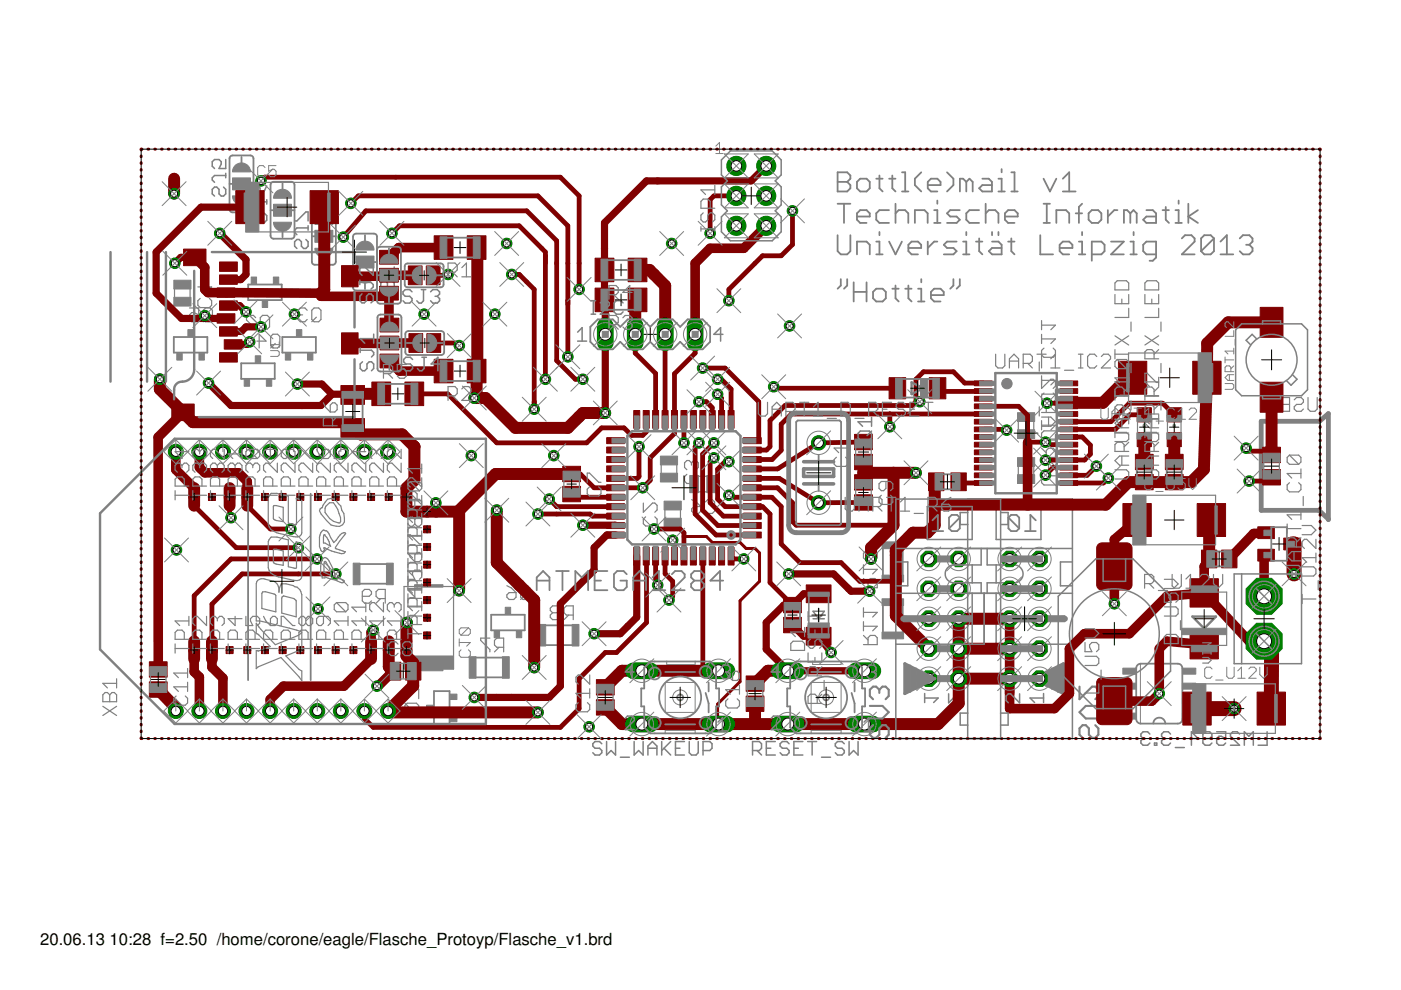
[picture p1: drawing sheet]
<svg xmlns="http://www.w3.org/2000/svg" width="297mm" height="210mm" viewBox="0 0 297 210" stroke-linecap="round" stroke-linejoin="round" font-family="sans-serif">
<defs><g id="words">
<g font-size="3.5">
<text x="8.5" y="200.4">20.06.13</text>
<text x="23.2" y="200.4">10:28 f=2.50 /home/corone/eagle/Flasche_Protoyp/Flasche_v1.brd</text>
</g>
</g></defs>
<g fill="none" stroke="#808080" stroke-width=".32">
<path d="M47.4 39.7l.5 .5v.9l-.5 .5h-.5l-.5-.5v-.9l-.4-.5h-.5l-.5 .5v.9l.5 .5M47.9 33.8v1.9h-1.5l.5-.9v-.5l-.5-.5h-.9l-.5 .5v.9l.5 .5M47.9 36.7v1M47.9 37.2h-2.4l-.5 .5v.5l.5 .5M53.7 39.9l.5-.5h.5l.4 .5v1.4h-.9l-.5-.5zM56.6 39.4l-.5 1-1 .9M56.1 45.3l.5 .4v1l-.5 .5h-.5l-.5-.5v-1l-.4-.4h-.5l-.5 .4v1l.5 .5M56.6 42.3v1M56.6 42.8h-2.4l-.5 .5v.5l.5 .4M62.5 46.8h.4l2-1.9h.4v1.9M64.9 50.8l.4 .4v1l-.4 .5h-.5l-.5-.5v-1l-.5-.4h-.5l-.4 .4v1l.4 .5M65.3 47.9v.9"/>
<path d="M65.3 48.3h-2.4l-.4 .5v.5l.4 .5M82.1 54.2l.5-.5h.5l.5 .5v.9l-.5 .5h-.5l-.5-.5M82.1 54.2v.9M82.1 54.2l-.4-.5h-.5l-.5 .5v.9l.5 .5h.5l.4-.5M83.1 59.5l.5 .5v1l-.5 .4h-.5l-.5-.4v-1l-.4-.5h-.5l-.5 .5v1l.5 .4M83.6 56.6v1M83.6 57.1h-2.4l-.5 .5v.4l.5 .5M205.2 105.8h22.2v50.8h-22.2zM205.2 116.3h22.2M205.2 108.7h-1.6v2.5h1.6M209.3 116.3v3.5h5.7a1.89 1.89 0 0 1 1.9 1.9 1.89 1.89 0 0 1-1.9 1.9h-5.7v2.2M211.2 107.4h9.5v7h-9.5z"/>
<path d="M211.2 119.8v3.8M227.4 119.1h-2.6v5.1h2.6M205.2 125.8h22.2M208.7 125.8v10.8h18.7M211.2 125.8v10.8M196 148h2.9l-.9 .9M196 147v1.9M201.1 147.1v1.9l1.9-1.9h.5l.5 .5v.9l-.5 .5M205.2 151.2h-1.6v2.5h1.6M242.4 156.6l-.5 .5v.4l.5 .5h.9l.5-.5M242.4 156.6h.4M243.8 155.6l-.5-.4h-.9l-.5 .4v.5l.5 .5"/>
<path d="M244.8 157.5h.5v.5h-.5zM246.8 156.6l-.5 .5v.4l.5 .5h.9l.5-.5M246.8 156.6h.4M248.2 155.6l-.5-.4h-.9l-.5 .4v.5l.5 .5M249.2 158.5h1.9M252.1 156.6h1.9l-1.4-1.4v2.8M255 156.6h1.5l.4-.5v-.5l-.4-.4h-1l-.5 .4v1.9l.5 .5h1l.4-.5M258 155.2h1.9v1.4l-1-.5h-.5l-.4 .5v.9l.4 .5h1l.5-.5M262.8 155.6l-.5-.4h-.9l-.5 .4v.5l1.9 1.9h-1.9M263.8 158v-2.8l1 .9 .9-.9v2.8M268.6 155.2v2.8h-1.9"/>
</g>
<g fill="none" stroke="#808080" stroke-width=".25">
<path d="M37 61.2v1.9M40.2 65.3h1.9v1.5l-1-.5h-.4l-.5 .5v.9l.5 .5h.9l.5-.5M40.3 61.2v1.9M42.4 63.3l-.4 .5v.9l.4 .5h2l.5-.5v-.9l-.5-.5M43.4 60.3v2l1.5-1.5h-2.9M43.6 65.3h1l.4 .5v1.9l-.4 .5h-1l-.5-.5v-1.9zM44.1 67.2l-1 1M54.2 67.4l-.5-.5h-1l-.4 .5v.4l1.9 2h-1.9M54.5 72.3h1.9l-1.5-1.4v2.9M55.2 67.4l.5-.5h1l.4 .5v1.9l-.4 .5h-1l-.5-.5zM56.2 68.8l-1 1M57.4 71.4l.5-.5h.9l.5 .5v1.9l-.5 .5h-.9l-.5-.5z"/>
<path d="M58.4 72.8l-1 1M63.7 66.8l-.5 .4v.5l.5 .5h.9l.5-.5M63.7 66.8h.5M65.1 65.8l-.5-.5h-.9l-.5 .5v.5l.5 .5M66.6 65.3h1l.5 .5v1.9l-.5 .5h-1l-.5-.5v-1.9zM67.1 67.2l-1 1M220.3 76.8v1.9M220.8 68v1.9M220.8 70.9v1.9M220.8 79.7v2.7l2-2h.5l.5 .5v1l-.5 .5M220.8 71.9h3l-1 .9M220.8 68.9h3l-1 1"/>
<path d="M221.3 73.8l-.5 .5v1l.5 .5h2l.5-.5v-1l-.5-.5M140.2 98.5v1.9M143.5 98.5v1.9M146.6 98.1l.5-.5h.5l.5 .5v1l-.5 .5M146.6 98.1l-.5-.5h-.5l-.5 .5v1l.5 .5M146.6 98.1v.5M215.9 89.3v1.8M215.9 98.8v1.9M219.2 89.3v1.9M219.2 98.8v1.9M220.3 86.3v1.9M220.8 89.2v1.9"/>
<path d="M220.8 98h2l1 .9-1 1h-2M220.8 97h3v-1.5l-.5-.5h-1l-.5 .5v1.5M220.8 87.5h3v-1.5l-.5-.5h-1l-.5 .5v1.5M220.8 95l1 1M220.8 93.1h3M220.8 90.1h3l-1 1M220.8 88.4h2l1 1-1 1h-2M220.8 85.5l1 1M220.8 83.6h3M220.8 80.6h3l-1 1M222.3 88.4v2M222.3 98v1.9"/>
<path d="M223.3 83.3l.5 .5M223.8 82.6v2.2l-.5 .5h-2l-.5-.5v-1l.5-.5M223.8 91.4h-2.5l-.5 .4v1l.5 .5h2.5M223.8 92.1v2M268.5 87.2h2M270.5 85.3l-1-1v2.9M271.5 84.8l.4-.5h1.5v2.9h-1.5l-.4-.5v-.5l.4-.5-.4-.4zM271.9 85.7h1.5M274.4 84.8l.5-.5h1l.5 .5v.5l-.5 .4h-1l-.5 .5v.5l.5 .5h1l.5-.5M277.3 84.3v2.4l.5 .5h1l.5-.5v-2.4M136.4 106.7v1.9l1.9-1.9h.5l.5 .4v1l-.5 .5M136.9 109.6l-.5 .5v.9l.5 .5h1.9l.5-.5v-.9l-.5-.5"/>
<path d="M141 108v1.9M144.3 108.1v1.8M145.6 100.6l-.5 .4v1l.5 .5h2l.5-.5v-1l-.5-.4M146.6 107.9l.5-.5h1.5v1l-.5 .5h-1l-.5-.5zM146.6 105.9l1 .5 1 1M148 104.3h1.9M148.1 101h1.8M149.6 106.4l.5-.5h.9l.5 .5v2l-.5 .5h-.9l-.5-.5M183.1 119.7v2M185.5 116.8l.5 .5v1l-.5 .5h-1.9M185.5 116.8h-1.9l-.5 .5v1l.5 .5M185.5 116.8l-1.9 2"/>
<path d="M223.8 100.9h-2.5l-.5 .5v.9l.5 .5h2.5M76.8 126.4h1.5l.5-.5v-.4l-.5-.5h-1l-.5 .5v1.9l.5 .5h1l.5-.5M80.7 126.9l-1 1M81.7 126.9h-1.5l-.5-.5v-.9l.5-.5h1.5v2.9M85.7 124.4h10.5v17.4h-10.5zM103.9 135.3h-2v.5l2 1.9v.5M105.8 137.2l-1 1M106.8 137.2h-1.5l-.5-.4v-1l.5-.5h1.5v2.9M107.5 124.2l.9 .5 1 .9M107.5 126.1l.4-.5h1.5v1l-.5 .5h-1l-.4-.5zM110.4 124.7l.5-.5h.9l.5 .5v1.9l-.5 .5h-.9l-.5-.5zM111.4 126.1l-1 1"/>
<path d="M117.2 129.9l-.5-.5v-.5l.5-.4h.9l.5 .4v.5l-.5 .5M117.2 129.9l-.5 .5v.5l.5 .5h.9l.5-.5v-.5l-.5-.5M117.2 129.9h.9M120.6 130.4l-1 1M121.5 130.4h-1.4l-.5-.5v-1l.5-.4h1.4v2.9M183.1 124.6h2.9v-1.5l-.5-.4h-1l-.5 .4v1.5M183.1 136.7h2.9v-1.5l-.5-.5h-1l-.5 .5v1.5M183.1 122.7l.9 .9M183.1 120.7h2.9l-1 1M183.1 128.9v1.9M183.1 131.8v2M183.1 134.7l.9 1"/>
<path d="M183.1 132.8h2.9l-1 1M183.1 129.8h2.9l-1 1M85.9 149.6l.4-.5h2l.5 .5v1l-.5 .4h-2l-.4-.4zM85.9 148.1h.4l2-1.9h.5v1.9M85.9 149.1l.9 1"/>
</g>
<path d="M97.4 135.4v1.6M97.4 136.2h2.3l-.8 .8M97.7 137.8l-.3 .4v.8l.3 .4h1.6l.4-.4v-.8l-.4-.4M99.3 133.1l.4 .4v.8l-.4 .4h-1.6M99.3 133.1h-1.6l-.3 .4v.8l.3 .4M99.3 133.1l-1.6 1.6M241.8 140.7v12.7" fill="none" stroke="#808080" stroke-width=".21"/>
<path d="M228.9 145.6v2.7l2.6-2.7h.7l.7 .6v1.4l-.7 .7M232.2 153.8l.7 .6v1.4l-.7 .6h-.7l-.6-.6v-1.4l-.7-.6h-.7l-.6 .6v1.4l.6 .6M232.9 149.7h-2.7l-1.3 1.3 1.3 1.3h2.7" fill="none" stroke="#808080" stroke-width=".44"/>
<g fill="#808080" stroke="#808080" stroke-width=".21">
<path d="M250.7 141.7h2.8v1.2h-2.8z"/>
<path d="M238.1 151.2h2.8v1.3h-2.8z"/>
<path d="M238.1 148h2.8v1.3h-2.8z"/>
<path d="M238.1 144.8h2.9v1.3h-2.9z"/>
<path d="M238.1 141.7h2.8v1.2h-2.8z"/>
<path d="M250.7 144.8h2.8v1.3h-2.8z"/>
<path d="M250.7 148h2.8v1.3h-2.8z"/>
<path d="M250.7 151.2h2.8v1.3h-2.8z"/>
<path d="M146.2 100.8h1.9v3.7h-1.9z"/>
<path d="M149.9 100.8h1.8v3.7h-1.8z"/>
<path d="M215.7 100.6h3.7v1.9h-3.7z"/>
<path d="M215.7 97h3.7v1.9h-3.7z"/>
<path d="M215.7 91.1h3.7v1.9h-3.7z"/>
<path d="M215.7 87.5h3.7v1.9h-3.7z"/>
<path d="M140.8 106.3h3.6v1.8h-3.6z"/>
<path d="M140.8 109.9h3.6v1.8h-3.6z"/>
<path d="M140 100.3h3.7v1.9h-3.7z"/>
<path d="M140 96.7h3.7v1.9h-3.7z"/>
<path d="M49.3 37.7h3.8v2.6h-3.8z"/>
<path d="M58 43.3h3.8v2.5h-3.8z"/>
<path d="M66.8 48.8h3.8v2.6h-3.8z"/>
<path d="M75.5 54.3h3.8v2.5h-3.8z"/>
<path d="M55.6 63.8h1.1v1.4h-1.1z"/>
<path d="M58 58.7h1.1v1.5h-1.1z"/>
<path d="M53.3 58.7h1.1v1.5h-1.1z"/>
<path d="M62.8 69.9h1.2v1.4h-1.2z"/>
<path d="M60.5 74.9h1.1v1.4h-1.1z"/>
<path d="M65.2 74.9h1.1v1.4h-1.1z"/>
<path d="M54.1 75.4h1.2v1.5h-1.2z"/>
<path d="M51.8 80.5h1.1v1.4h-1.1z"/>
<path d="M56.5 80.5h1.1v1.4h-1.1z"/>
<path d="M39.8 69.9h1.2v1.4h-1.2z"/>
<path d="M37.5 74.9h1.1v1.4h-1.1z"/>
<path d="M42.2 74.9h1.1v1.4h-1.1z"/>
<path d="M36.9 63h3.6v1.9h-3.6z"/>
<path d="M36.9 59.4h3.6v1.9h-3.6z"/>
<path d="M106.5 139.2h1.5v4.6h-1.5z"/>
<path d="M99.5 139.2h1.4v4.6h-1.4z"/>
<path d="M87.9 141.7h6v.5h-6z"/>
<path d="M87.9 124h6v.5h-6z"/>
<path d="M85.7 139.1h10.5v2.7h-10.5z"/>
<path d="M74.9 119.4h1.4v4.6h-1.4z"/>
<path d="M81.9 119.4h1.5v4.6h-1.5z"/>
<path d="M107.1 128.8h1.2v1.4h-1.2z"/>
<path d="M104.8 133.8h1.1v1.4h-1.1z"/>
<path d="M109.5 133.8h1.1v1.4h-1.1z"/>
<path d="M121.3 132.4h1.4v4.6h-1.4z"/>
<path d="M114.3 132.4h1.4v4.6h-1.4z"/>
<path d="M90.4 149.5h1.5v1.2h-1.5z"/>
<path d="M95.4 151.9h1.5v1.1h-1.5z"/>
<path d="M95.4 147.2h1.5v1.1h-1.5z"/>
<path d="M201 143.3h4.1v1.2h-4.1z"/>
<path d="M196.3 143.3h2.8v1.2h-2.8z"/>
<path d="M201 136.9h4.1v1.3h-4.1z"/>
<path d="M196.3 136.9h2.8v1.3h-2.8z"/>
<path d="M201 130.6h4.1v1.2h-4.1z"/>
<path d="M196.3 130.6h2.8v1.2h-2.8z"/>
<path d="M201 124.2h4.1v1.3h-4.1z"/>
<path d="M196.3 124.2h2.8v1.3h-2.8z"/>
<path d="M201 117.9h4.1v1.2h-4.1z"/>
<path d="M196.3 117.9h2.8v1.2h-2.8z"/>
<path d="M187 114.9h4.6v1.4h-4.6z"/>
<path d="M187 121.9h4.6v1.5h-4.6z"/>
<path d="M187 127h4.6v1.4h-4.6z"/>
<path d="M187 134h4.6v1.4h-4.6z"/>
<path d="M211.2 130.6h14.6v1.2h-14.6z"/>
<path d="M224.2 141h1.3v5.7h-1.3z"/>
<path d="M222.9 141.7h1.3v4.4h-1.3z"/>
<path d="M221.7 142.3h1.2v3.2h-1.2z"/>
<path d="M220.4 142.9h1.3v1.9h-1.3z"/>
<path d="M219.8 143.6h.6v.6h-.6z"/>
<path d="M199.1 143.3h1.9v1.2h-1.9z"/>
<path d="M199.1 136.9h1.9v1.3h-1.9z"/>
<path d="M199.1 130.6h1.9v1.2h-1.9z"/>
<path d="M199.1 124.2h1.9v1.3h-1.9z"/>
<path d="M199.1 117.9h1.9v1.2h-1.9z"/>
</g>
<path d="M281.6 110.1l-2-1.9h-12.2v-18.9h12.4l1.8-1.6v22.5" fill="none" stroke="#808080" stroke-width="1"/>
<g fill="none" stroke="#808080" stroke-width=".38">
<path d="M48.7 39h.6M48.9 33.1l.4-.1h3.8l.4 .1 .2 .3v11l-.1 .4-.3 .2h-4l-.4-.1-.2-.3v-11zM51.2 33.3v1.2M53.1 39h.6M57.6 38.7l.4-.2h3.8l.4 .2 .2 .3v11l-.1 .4-.3 .2h-4l-.4-.1-.2-.3v-11zM59.9 38.9v1.2M51.2 43.4v1.3M57.4 44.6h.6M59.9 49v1.3M61.8 44.6h.6M66.1 50.1h.7M66.2 44.3l.6-.2h3.8l.3 .1 .3 .3v11l-.1 .4-.3 .2h-4l-.4-.1-.3-.3z"/>
<path d="M68.7 44.4v1.3M68.7 54.5v1.3M70.6 50.1h.6M74.8 55.6h.7M75 49.8l.5-.3h3.8l.4 .2 .2 .3v11l-.1 .3-.3 .3h-4l-.4-.1-.2-.3-.1-11zM77.4 49.8v1.3M79.3 55.6h.6M36.9 71.5h7.1v3.3h-7.1zM51.1 77h7.2v3.3h-7.2zM52.6 60.3h7.1v3.3h-7.1zM59.9 71.5h7.1v3.3h-7.1zM77.4 60v1.3"/>
<path d="M76.3 119.6h5.7M187.2 116.3v5.7M191.4 116.3v5.7M213.8 109.7v2.3l.6 .6h1.1l.6-.6M213.8 109.7l.6-.5h1.1l.6 .5v2.3M213.8 109.7l2.3 2.3M217.3 112.6h2.3M219.6 110.3l-1.1-1.1v3.4M76.3 123.8h5.7M100.9 139.4h5.7M104.1 130.3h7.2v3.3h-7.2zM115.6 132.6h5.7"/>
<path d="M115.6 136.8h5.7M187.2 128.3v5.7M191.4 128.3v5.7M92 146.5h3.3v7.1h-3.3zM100.9 143.6h5.7M241.2 141l.7-.3h7.8l.7 .3 .3 .7v10.8l-.2 .5-.3 .3-.5 .1h-7.8l-.5-.1-.4-.3-.1-.5v-10.8zM244.5 153.4a1.27 1.27 0 0 1 1.3-1.2 1.27 1.27 0 0 1 1.3 1.2"/>
</g>
<g fill="#808080" stroke="#808080" stroke-width=".21">
<path d="M49.3 41.5h3.8a1.91 1.91 0 0 1-1.9 1.9 1.91 1.91 0 0 1-1.9-1.9z" fill-rule="evenodd"/>
<path d="M50 35a1.93 1.93 0 0 1 2-.3 1.93 1.93 0 0 1 1.1 1.7h-3.8l.2-.8z" fill-rule="evenodd"/>
<path d="M58 47.1h3.8a1.91 1.91 0 0 1-1.9 1.9 1.91 1.91 0 0 1-1.9-1.9z" fill-rule="evenodd"/>
<path d="M58.7 40.6a1.92 1.92 0 0 1 2-.3 1.92 1.92 0 0 1 1.1 1.7h-3.8l.2-.9z" fill-rule="evenodd"/>
<path d="M66.8 52.6h3.8a1.91 1.91 0 0 1-1.9 2 1.91 1.91 0 0 1-1.9-2z" fill-rule="evenodd"/>
<path d="M67.4 46.1a1.92 1.92 0 0 1 2.1-.3 1.92 1.92 0 0 1 1.1 1.8h-3.8l.2-.9z" fill-rule="evenodd"/>
<path d="M75.9 51.8a1.91 1.91 0 0 1 2.1-.6 1.91 1.91 0 0 1 1.3 1.8h-3.8z" fill-rule="evenodd"/>
<path d="M75.5 58.1h3.8a1.91 1.91 0 0 1-1.9 1.9 1.91 1.91 0 0 1-1.9-1.9z" fill-rule="evenodd"/>
</g>
<path d="M219.1 143.9l6.4-3.2v6.4z" fill="none" stroke="#808080" stroke-width=".63"/>
<path d="M225.1 131.2h.7" fill="none" stroke="#808080" stroke-width="1.3"/>
<g fill="#800000" stroke="#800000" stroke-width=".21">
<path d="M166.1 126.7h3.8v3.2h-3.8z"/>
<path d="M166.1 130.9h3.8v3.3h-3.8z"/>
<path d="M181.2 100.6h3.8v3.3h-3.8z"/>
<path d="M181.2 104.9h3.8v3.3h-3.8z"/>
<path d="M181.2 96.3h3.8v3.3h-3.8z"/>
<path d="M181.2 92.1h3.8v3.3h-3.8z"/>
<path d="M119.3 98.9h3.8v3.2h-3.8z"/>
<path d="M119.3 103.1h3.8v3.3h-3.8z"/>
<path d="M158.2 147.6h3.8v3.2h-3.8z"/>
<path d="M158.2 143.3h3.8v3.3h-3.8z"/>
<path d="M157.6 112.8h3.8v1.3h-3.8z"/>
<path d="M157.6 110.8h3.8v1.3h-3.8z"/>
<path d="M157.6 108.8h3.8v1.3h-3.8z"/>
<path d="M157.6 106.8h3.8v1.3h-3.8z"/>
<path d="M157.6 104.8h3.8v1.3h-3.8z"/>
<path d="M157.6 102.8h3.8v1.3h-3.8z"/>
<path d="M157.6 100.8h3.8v1.3h-3.8z"/>
<path d="M157.6 98.8h3.8v1.3h-3.8z"/>
<path d="M157.6 96.8h3.8v1.3h-3.8z"/>
<path d="M157.6 94.8h3.8v1.3h-3.8z"/>
<path d="M157.6 92.8h3.8v1.3h-3.8z"/>
<path d="M154.4 87h1.2v3.8h-1.2z"/>
<path d="M152.4 87h1.2v3.8h-1.2z"/>
<path d="M150.4 87h1.2v3.8h-1.2z"/>
<path d="M148.4 87h1.2v3.8h-1.2z"/>
<path d="M146.4 87h1.2v3.8h-1.2z"/>
<path d="M144.4 87h1.2v3.8h-1.2z"/>
<path d="M142.4 87h1.2v3.8h-1.2z"/>
<path d="M140.4 87h1.2v3.8h-1.2z"/>
<path d="M138.4 87h1.2v3.8h-1.2z"/>
<path d="M136.4 87h1.2v3.8h-1.2z"/>
<path d="M134.4 87h1.2v3.8h-1.2z"/>
<path d="M128.6 92.8h3.8v1.3h-3.8z"/>
<path d="M128.6 94.8h3.8v1.3h-3.8z"/>
<path d="M128.6 96.8h3.8v1.3h-3.8z"/>
<path d="M128.6 98.8h3.8v1.3h-3.8z"/>
<path d="M128.6 100.8h3.8v1.3h-3.8z"/>
<path d="M128.6 102.8h3.8v1.3h-3.8z"/>
<path d="M128.6 104.8h3.8v1.3h-3.8z"/>
<path d="M128.6 106.8h3.8v1.3h-3.8z"/>
<path d="M128.6 108.8h3.8v1.3h-3.8z"/>
<path d="M128.6 110.8h3.8v1.3h-3.8z"/>
<path d="M128.6 112.8h3.8v1.3h-3.8z"/>
<path d="M134.4 116h1.2v3.8h-1.2z"/>
<path d="M136.4 116h1.2v3.8h-1.2z"/>
<path d="M138.4 116h1.2v3.8h-1.2z"/>
<path d="M140.4 116h1.2v3.8h-1.2z"/>
<path d="M142.4 116h1.2v3.8h-1.2z"/>
<path d="M144.4 116h1.2v3.8h-1.2z"/>
<path d="M146.4 116h1.2v3.8h-1.2z"/>
<path d="M148.4 116h1.2v3.8h-1.2z"/>
<path d="M150.4 116h1.2v3.8h-1.2z"/>
<path d="M152.4 116h1.2v3.8h-1.2z"/>
<path d="M154.4 116h1.2v3.8h-1.2z"/>
<path d="M250.8 146.7h6v7h-6z"/>
<path d="M266.5 146.7h6v7h-6z"/>
<path d="M238.1 106.8h6v6.9h-6z"/>
<path d="M253.8 106.8h6v6.9h-6z"/>
<path d="M206.6 80.8h3.8v1h-3.8z"/>
<path d="M206.6 82.4h3.8v1h-3.8z"/>
<path d="M206.6 84h3.8v1h-3.8z"/>
<path d="M206.6 85.6h3.8v1.1h-3.8z"/>
<path d="M206.6 87.3h3.8v1h-3.8z"/>
<path d="M206.6 88.9h3.8v1h-3.8z"/>
<path d="M206.6 90.5h3.8v1h-3.8z"/>
<path d="M206.6 92.1h3.8v1.1h-3.8z"/>
<path d="M206.6 93.8h3.8v1h-3.8z"/>
<path d="M206.6 95.4h3.8v1h-3.8z"/>
<path d="M206.6 97h3.8v1h-3.8z"/>
<path d="M206.6 98.6h3.8v1.1h-3.8z"/>
<path d="M206.6 100.3h3.8v1h-3.8z"/>
<path d="M206.6 101.9h3.8v1h-3.8z"/>
<path d="M224.7 101.9h3.8v1h-3.8z"/>
<path d="M224.7 100.3h3.8v1h-3.8z"/>
<path d="M224.7 98.6h3.8v1.1h-3.8z"/>
<path d="M224.7 97h3.8v1h-3.8z"/>
<path d="M224.7 95.4h3.8v1h-3.8z"/>
<path d="M224.7 93.8h3.8v1h-3.8z"/>
<path d="M224.7 92.1h3.8v1.1h-3.8z"/>
<path d="M224.7 90.5h3.8v1h-3.8z"/>
<path d="M224.7 88.9h3.8v1h-3.8z"/>
<path d="M224.7 87.3h3.8v1h-3.8z"/>
<path d="M224.7 85.6h3.8v1.1h-3.8z"/>
<path d="M224.7 84h3.8v1h-3.8z"/>
<path d="M224.7 82.4h3.8v1h-3.8z"/>
<path d="M224.7 80.8h3.8v1h-3.8z"/>
<path d="M267.7 94.8h3.8v3.3h-3.8z"/>
<path d="M267.7 99.6h3.8v3.2h-3.8z"/>
<path d="M252.9 76.6h6v7h-6z"/>
<path d="M237.1 76.6h6v7h-6z"/>
<path d="M201.6 100.3h3.3v3.7h-3.3z"/>
<path d="M196.9 100.3h3.2v3.7h-3.2z"/>
<path d="M247.1 100.6h3.7v3.2h-3.7z"/>
<path d="M247.1 96.3h3.7v3.3h-3.7z"/>
<path d="M247.5 86.4h3v3.1h-3z"/>
<path d="M247.5 91.7h3v3h-3z"/>
<path d="M240.7 100.6h3.8v3.2h-3.8z"/>
<path d="M240.7 96.3h3.8v3.3h-3.8z"/>
<path d="M241.1 86.4h3v3.1h-3z"/>
<path d="M241.1 91.7h3v3h-3z"/>
<path d="M197 80.1h3.5v4.5h-3.5z"/>
<path d="M188.5 80.1h3.5v4.5h-3.5z"/>
<path d="M267.2 81h4.8v6.4h-4.8z"/>
<path d="M267.2 65.2h4.8v6.3h-4.8z"/>
<path d="M252.3 133.7h6v6h-6z"/>
<path d="M252.3 122.7h6v6h-6z"/>
<path d="M272.2 114.1h3.5v2.5h-3.5z"/>
<path d="M266.7 116.5h3.5v2.5h-3.5z"/>
<path d="M266.7 111.7h3.5v2.5h-3.5z"/>
<path d="M259 116.6h3.3v3.8h-3.3z"/>
<path d="M254.7 116.6h3.3v3.8h-3.3z"/>
<path d="M170.9 124h5.3v3.8h-5.3z"/>
<path d="M170.9 133h5.3v3.8h-5.3z"/>
<path d="M72.4 70.6h3.5v4.5h-3.5z"/>
<path d="M72.4 56.3h3.5v4.5h-3.5z"/>
<path d="M38.9 52.8h4.8v3.5h-4.8z"/>
<path d="M36.4 85.7h4.8v3.5h-4.8z"/>
<path d="M46.5 74.8h3.8v2h-3.8z"/>
<path d="M47.5 72h3.8v2h-3.8z"/>
<path d="M46.5 69.3h3.8v2h-3.8z"/>
<path d="M46 66.5h3.8v2h-3.8z"/>
<path d="M46.5 63.8h3.8v2h-3.8z"/>
<path d="M46 61h3.8v2h-3.8z"/>
<path d="M46.5 58.3h3.8v2h-3.8z"/>
<path d="M46.5 55.5h3.8v2h-3.8z"/>
<path d="M80.6 75.1h4v2.9h-4z"/>
<path d="M80.6 71.3h4v2.9h-4z"/>
<path d="M80.6 67.5h4v2.9h-4z"/>
<path d="M80.5 60.7h4v2.9h-4z"/>
<path d="M80.5 56.9h4v2.9h-4z"/>
<path d="M80.5 53.1h4v2.9h-4z"/>
<path d="M90.4 56.4h2.9v4h-2.9z"/>
<path d="M86.6 56.4h2.9v4h-2.9z"/>
<path d="M90.5 70.7h2.9v4h-2.9z"/>
<path d="M86.7 70.7h2.9v4h-2.9z"/>
<path d="M99.1 50h3.9v5h-3.9z"/>
<path d="M92.1 50h3.9v5h-3.9z"/>
<path d="M99.1 76.2h3.9v5h-3.9z"/>
<path d="M92.1 76.2h3.9v5h-3.9z"/>
<path d="M133.2 61.1h4v5h-4z"/>
<path d="M126.2 61.1h4v5h-4z"/>
<path d="M133.2 54.7h4v5h-4z"/>
<path d="M126.2 54.7h4v5h-4z"/>
<path d="M78.8 81h4v5h-4z"/>
<path d="M85.9 81h3.9v5h-3.9z"/>
<path d="M72.3 88.8h5v3.9h-5z"/>
<path d="M72.3 81.7h5v4h-5z"/>
<path d="M50 40.4h6v7h-6z"/>
<path d="M65.7 40.4h6.1v7h-6.1z"/>
<path d="M81.7 140.4h3.3v3.8h-3.3z"/>
<path d="M86 140.4h3.2v3.8h-3.2z"/>
<path d="M40.4 137.1h1.5v1.5h-1.5z"/>
<path d="M44.2 137.1h1.5v1.5h-1.5z"/>
<path d="M47.9 137.1h1.5v1.5h-1.5z"/>
<path d="M51.7 137.1h1.5v1.5h-1.5z"/>
<path d="M55.4 137.1h1.5v1.5h-1.5z"/>
<path d="M59.2 137.1h1.5v1.5h-1.5z"/>
<path d="M62.9 137.1h1.5v1.5h-1.5z"/>
<path d="M66.7 137.1h1.5v1.5h-1.5z"/>
<path d="M70.4 137.1h1.5v1.5h-1.5z"/>
<path d="M74.2 137.1h1.5v1.5h-1.5z"/>
<path d="M77.9 137.1h1.5v1.5h-1.5z"/>
<path d="M81.7 137.1h1.5v1.5h-1.5z"/>
<path d="M85.4 137.1h1.5v1.5h-1.5z"/>
<path d="M89.8 134h1.5v1.5h-1.5z"/>
<path d="M89.8 130.2h1.5v1.5h-1.5z"/>
<path d="M89.8 126.5h1.5v1.5h-1.5z"/>
<path d="M89.8 122.7h1.5v1.5h-1.5z"/>
<path d="M89.8 119h1.5v1.5h-1.5z"/>
<path d="M89.8 115.2h1.5v1.5h-1.5z"/>
<path d="M89.8 111.5h1.5v1.5h-1.5z"/>
<path d="M89.8 107.7h1.5v1.5h-1.5z"/>
<path d="M85.4 104.6h1.5v1.5h-1.5z"/>
<path d="M81.7 104.6h1.5v1.5h-1.5z"/>
<path d="M77.9 104.6h1.5v1.5h-1.5z"/>
<path d="M74.2 104.6h1.5v1.5h-1.5z"/>
<path d="M70.4 104.6h1.5v1.5h-1.5z"/>
<path d="M66.7 104.6h1.5v1.5h-1.5z"/>
<path d="M62.9 104.6h1.5v1.5h-1.5z"/>
<path d="M59.2 104.6h1.5v1.5h-1.5z"/>
<path d="M55.4 104.6h1.5v1.5h-1.5z"/>
<path d="M51.7 104.6h1.5v1.5h-1.5z"/>
<path d="M47.9 104.6h1.5v1.5h-1.5z"/>
<path d="M44.2 104.6h1.5v1.5h-1.5z"/>
<path d="M40.4 104.6h1.5v1.5h-1.5z"/>
<path d="M31.7 140.3h3.7v3.3h-3.7z"/>
<path d="M31.7 144.6h3.7v3.2h-3.7z"/>
<path d="M126.4 148.4h3.8v3.2h-3.8z"/>
<path d="M126.4 144.1h3.8v3.3h-3.8z"/>
</g>
<g fill="#800000" stroke="#800000" stroke-width=".21">
<path d="M232.7 144.1l.6-.4h.3h5.3a1.11 1.11 0 0 1 1.1 1.1v7.7a1.11 1.11 0 0 1-1.1 1.1h-5.3a1.11 1.11 0 0 1-1.1-1.1v-7.7z" fill-rule="evenodd"/>
<path d="M232.7 115.6l.6-.4 .3-.1h5.3a1.11 1.11 0 0 1 1.1 1.1v7.8a1.11 1.11 0 0 1-1.1 1.1h-5.3a1.11 1.11 0 0 1-1.1-1.1v-7.8z" fill-rule="evenodd"/>
</g>
<g fill="none" stroke="#800000" stroke-width="1">
<path d="M55.3 38.4l.8-.8h62.7l4 3.9v19.9M72.8 50.3l4.8-5.6h34.1l6.3 6.4v25.4l4 3.9h1.6M74.4 43.1l1.6-1.6h38l6.4 6.4v27.7M83.1 49.5l1.6-1.6h25.4l5.5 5.5v27M95 58.2l-.2 .2h-3M108.5 58.2h1.6l3.2 3.2v25.4M156.1 41.5h-4.7l-.8 .8v7.2M168 44.7v7.2l-2.4 2.3h-3.9l-7.2 7.2v2.4M92 72.7h4.8l.6 .6M134.7 70.9v4l4.3 4.3v9.7M141 70.9v18M147.4 70.9v4l-4.4 4.3v12.7l-5.1 5.2v4.7l-1.6 1.6h-10.3l-3-2.9h-1.8"/>
<path d="M149 78h4.7l7.2 7.2v7.9l-.4 .3h-1M87.8 83.5h7.1l10.4 10.4h19.1l3.2-3.2h4.7l1.6 1.6h2.4l.7-.7v-2.7M135.5 94.7v6.3l-.4 .4h-4.6M145 88.9v5M148.2 93.9l-.8 .8v14.3l4.4 4.4h7.7M148.2 85.2h1.6l1.2 1.2v2.5M151.4 97.1l-.8 .8v8.7l2.8 2.8h6.1M151.4 93.9l-2.4 2.4v11.9l3.2 3.2h7.3M152.1 80.4h.9l2 2.1v6.4M152.1 83.6l.9 .9v4.4M154.5 97.9h-.8l-1.6 1.6v6.3l1.7 1.6h7.9l1.6 1.6v14.5l4.7 4.8M164 82l.4 .3h25.9"/>
<path d="M183.1 93.7l-9.5 .2-8.7 5.5h-5.4M188.7 87.8v2.7M194.2 85.2h.8M194.2 85.2l-.8 .8h-27l-3.1 3.2v5.5l-.8 .7h-3M198.8 82.3l.7 .7 9-.1M208.5 91h4.7l.2 .2M208.5 86.1h7.5l1.9 1.9v5.7h3.8l.5 .6h4.4M208.5 87.8h-40.7l-2.2 2.1v5.6l-1.9 1.9h-4.2M208.5 81.3l-4-.1-2.4-2.4h-6.3l-1.6 1.6v4.8M226.6 84.5v1.6l-.5-.6h-4.1M226.6 92.6h2.9l1.7 1.8v1.9l-1.2 1.2-8.3 .1M226.6 99.1h-3.4l-1.5 1.6"/>
<path d="M232.5 98.8l-2 2h-3.9M242.6 87.9h-3.1l-3 3.1h-9.9M249 87.9l-2.5-2.4h-7.1l-3.9 3.9h-8.9M264.2 95l.6 .7h4l.8 .8M41.2 107.2l8.9 8.9h13.2M48.7 107.2v2.3l.3 .3M52.4 107.2l4.9 5h4.4M67.2 118.5h-18.2l-7.8 7.8v9.7M97.1 108.5h.2M114 109h11.2l.4 .4h4.9M116.4 105.8l1.6 1.6h12.5M121.2 104.8l.7 .6h8.6"/>
<path d="M137 117.9l.1 14.1-6.4 6.3h-2.4l-5.5 5.6v6.3l-4 4h-39.7l-1.8-1.9v-1.6M138.7 112.2h5.5l.8 .7v5M139 117.9v6.5l.4-.3M141 117.9v3.7l1.6 1.7v3.1l-.8 .8M142.6 114.5l.4 .4v3M149 117.9v24.3M154.5 105l1.2 .4h8l1.9 2v7.9l4 4h8.7l4 4h7.6M155 117.9l.6 .6h2.1M159.5 103.4h5.3l3.2 3.2v4l.8 .8h20.6M159.5 101.4h5.7l8.4 5.2 9.5-.1M189.1 116.9l.8 .8M203.2 102.2v.2h5.3"/>
<path d="M235 101.4l-1 1h-7.4M256.8 110v.3M269.6 101.2l-.8 .8h-4M71.2 121.7h-19.8l-6.5 6.4v7.9M173.6 125.6v.8"/>
</g>
<path d="M273.9 115.3h.5v6.4M268 136l1.6 1.5-.1 12.7M253.8 150.2h7.9" fill="none" stroke="#800000" stroke-width="3.2"/>
<g fill="none" stroke="#800000" stroke-width="2">
<path d="M41.3 54.6l2.1 2.1v4.7l.7 .6 23.9 .2v.6h13.5l1-.6 .1 6.7M88 58.4h-5.5l-.2 .2h-8.1M94 52.5h-9.5l-2 2M162.5 47.9l-4.8 4.7h-7.1l-3.2 3.2v15.1M82.6 76.5l2.1 2.2h9.3M88.2 72.7l-14 .1M37.3 95.8v3.8l3.9 3.9M38.8 87.4l-5.3 5.3v49.2M42.3 95.8v3.3l1.1 1.1h7.2l1.8 1.9v1.4M80.8 83.5l.1 .8M217.9 93.7v13.3M241.1 110.3l-4.8 4.1v13.6"/>
<path d="M256.4 118.5l-1.1 1.6v5.6M268.4 117.7l-.4 .8v7.9M268.4 112.9l-2.6 .2-5.2 5.4M41.2 139.7v2.8l1.1 1v7.2M44.9 139.7v1.7l2.4 2.4v6.9M78.7 139.7l-5.8 5.8h-12.8l-2.8 2.8v2.4M79.1 133.6l-.4 .4v2M255.3 125.7l9.5 10.3h3.2M255.3 125.7l-7.9 .7-8 8h-9.5l-3.2 3.1v9.6l-3.1 3.1h-9.5v-19M255.3 136.7l-7.9-.7-1.6 1.5v9.6l-1.6 1.6h-7.9M83.4 142.3l-3.2 3.2h-.3"/>
</g>
<g fill="none" stroke="#800000" stroke-width="2.5">
<path d="M36.9 37.9v3.2M68.7 43.9v17.5l-.7 .8M101.2 52.6v25.9l-.2 .2v5.2M135.2 57.2h2.5l3.3 3.4v10.3M128.2 63.6l.1 .2M135.2 63.6l-.5 .5v6.8M269.6 68.3h-9.2l-4.5 4.5v7.3l-.7 19.4-2.6 2.7h-13.4l-4.8 4.8h-36.2M33.9 80.4v2.1l7 7h32.9l2.6 2.6M74.8 90.7l1.6 1.4M76.4 92.1h8.9l2.6 2.6v7.1l-1.7 1.7v5h10.9l8-8h16.1M80.8 83.5h-5.8l-.2 .2M100.6 84.4h2.3l6.4 6.3h11.1l3.2-3.1h4.7"/>
<path d="M183.1 98v4.3M240.1 80.1l-.6-.4-5.7 5.7h-7.2M242.6 93.2v4.8M249 93.2v4.8M269.6 84.2v11l-.3 .4v.5l.3 .4-.3 .1M41.2 103.5v3.7M48.7 103.5v3.7M52.4 103.5v3.7M97.3 108.5v16.7M105.3 108.2v11.1l8 7.9v14.3M183.1 100.2h11.1M189.4 100.2v11.2l-4.7 4.7v2.4"/>
<path d="M198.5 102.2h-.3v9.2l-1.6 1.5h-3l-3.7 3.7v14l7 6.9M256.8 110.3l-.4-.8v9M41.2 136v3.7M44.9 136v3.7M78.7 136v3.7M82.4 136v5.4l1 .9M86.3 132l-.1 7.1 1.4 1.4v4.9l-5.3 5.3v.3h31.7M203.3 137.5h10.8M213.4 131.2h-10.1v17.9l-4.4 4.4h-67l-3.6-3.5M33.5 146.2l3.8 3.9v.6M152.3 142.2h-20.4l-3.6 3.5M160.1 149.2v4.3"/>
<path d="M167 142.2h-4.2l-2.7 2.7M203.3 143.9h10.8"/>
</g>
<g fill="none" stroke="#800000" stroke-width="1.5">
<path d="M162.5 35.2l-3.2 3.2h-22.2l-8.9 8.8v16.4M41.3 54.6h-3l-1.2 1.2M46.6 49.5l5.6 5.5v3.2l-1.1 1.1h-2.7M53 43.9h-10.4l-9.5 9.5v8.8l5.4 5.3h9.4M101 52.5l.2 .1M43.4 66.9l.6 .6M48.4 64.8h2.4l1.4 1.3M52.9 72.5l-.5 .5h-3M55.3 69.3h-3.1l-1 1h-2.8M128.3 63.8v23.8M44.2 81.2l4.8 4.8h19l2.4-2.4M63.1 81.4h5.1l2.2 2.2"/>
<path d="M70.4 83.6h4.2l.2 .1M101 83.9l-.4 .5M123.6 111.4h6.9M130.5 113.4h-1.8l-2.7 2.7v4.8l-7.2 7.1v17.5l-2.4 2.4h-15.8M135 117.9v13l-3.5 3.5h-5.5M167.2 121.7h9.5l3.7 3.6h4M168 132.5l2.4 2.4h3.2l2.6 3.4M173.6 125.9h-3.2l-2.4 2.4h-1.8l-3.7 3.7v5.6l4.5 4.6h16.3"/>
</g>
<g fill="none" stroke="#800000" stroke-width=".63">
<path d="M29.9 33.1v.1M29.9 34.5v.2M29.9 35.9v.2M29.9 37.4v.1M29.9 38.8v.2M30.1 31.6h-.2v.2M31.4 31.6h.1M32.8 31.6h.2M34.2 31.6h.2M35.7 31.6h.1M37.1 31.6h.2M38.5 31.6h.2"/>
<path d="M40 31.6h.2M41.4 31.6h.2M42.8 31.6h.2M44.3 31.6h.1M45.7 31.6h.2M47.2 31.6h.1M48.6 31.6h.2M50 31.6h.2M51.5 31.6h.1M52.9 31.6h.2M54.3 31.6h.2M55.8 31.6h.1"/>
<path d="M57.2 31.6h.2M58.6 31.6h.2M60.1 31.6h.1M61.5 31.6h.2M62.9 31.6h.2M64.4 31.6h.2M65.8 31.6h.2M67.2 31.6h.2M68.7 31.6h.2M70.1 31.6h.2M71.6 31.6h.1M73 31.6h.2"/>
<path d="M74.4 31.6h.2M75.9 31.6h.1M77.3 31.6h.2M78.7 31.6h.2M80.2 31.6h.1M81.6 31.6h.2M83 31.6h.2M84.5 31.6h.1M85.9 31.6h.2M87.4 31.6h.1M88.8 31.6h.2M90.2 31.6h.2"/>
<path d="M91.7 31.6h.1M93.1 31.6h.2M94.5 31.6h.2M96 31.6h.1M97.4 31.6h.2M98.8 31.6h.2M100.3 31.6h.1M101.7 31.6h.2M103.1 31.6h.2M104.6 31.6h.2M106 31.6h.2M107.4 31.6h.2"/>
<path d="M108.9 31.6h.2M110.3 31.6h.2M111.8 31.6h.1M113.2 31.6h.2M114.6 31.6h.2M116.1 31.6h.1M117.5 31.6h.2M118.9 31.6h.2M120.4 31.6h.1M121.8 31.6h.2M123.2 31.6h.2M124.7 31.6h.1"/>
<path d="M126.1 31.6h.2M127.6 31.6h.1M129 31.6h.2M130.4 31.6h.2M131.8 31.6h.2M133.3 31.6h.2M134.7 31.6h.2M136.2 31.6h.1M137.6 31.6h.2M139 31.6h.2M140.5 31.6h.1M141.9 31.6h.2"/>
<path d="M143.3 31.6h.2M144.8 31.6h.1M146.2 31.6h.2M147.6 31.6h.2M149.1 31.6h.1M150.5 31.6h.2M152 31.6h.1M153.4 31.6h.2M154.8 31.6h.2M156.3 31.6h.1M157.7 31.6h.2M159.1 31.6h.2"/>
<path d="M160.6 31.6h.1M162 31.6h.2M163.4 31.6h.2M164.9 31.6h.1M166.3 31.6h.2M167.7 31.6h.2M169.2 31.6h.2M170.6 31.6h.2M172 31.6h.2M173.5 31.6h.2M174.9 31.6h.2M176.4 31.6h.1"/>
<path d="M177.8 31.6h.2M179.2 31.6h.2M180.7 31.6h.1M182.1 31.6h.2M183.5 31.6h.2M185 31.6h.1M186.4 31.6h.2M187.9 31.6h.1M189.3 31.6h.1M190.7 31.6h.2M192.2 31.6h.1M193.6 31.6h.2"/>
<path d="M195 31.6h.2M196.4 31.6h.2M197.9 31.6h.2M199.3 31.6h.2M200.8 31.6h.1M202.2 31.6h.2M203.6 31.6h.2M205.1 31.6h.1M206.5 31.6h.2M207.9 31.6h.2M209.4 31.6h.1M210.8 31.6h.2"/>
<path d="M212.3 31.6h.1M213.7 31.6h.1M215.1 31.6h.2M216.6 31.6h.1M218 31.6h.2M219.4 31.6h.2M220.9 31.6h.1M222.3 31.6h.2M223.7 31.6h.2M225.2 31.6h.1M226.6 31.6h.2M228 31.6h.2"/>
<path d="M229.5 31.6h.1M230.9 31.6h.2M232.3 31.6h.2M233.8 31.6h.2M235.2 31.6h.2M236.7 31.6h.1M238.1 31.6h.2M239.5 31.6h.2M241 31.6h.1M242.4 31.6h.2M243.8 31.6h.2M245.3 31.6h.1"/>
<path d="M246.7 31.6h.2M248.1 31.6h.2M249.6 31.6h.1M251 31.6h.2M252.5 31.6h.1M253.9 31.6h.1M255.3 31.6h.2M256.8 31.6h.1M258.2 31.6h.2M259.6 31.6h.2M261.1 31.6h.1M262.5 31.6h.2"/>
<path d="M263.9 31.6h.2M265.4 31.6h.1M266.8 31.6h.2M268.2 31.6h.2M269.7 31.6h.1M271.1 31.6h.2M272.5 31.6h.2M274 31.6h.2M275.4 31.6h.2M276.9 31.6h.1M278.3 31.6h.1M279.7 31.6h.2v.2"/>
<path d="M279.9 33.1v.1M279.9 34.5v.2M279.9 35.9v.2M279.9 37.4v.1M279.9 38.8v.2M29.9 40.2v.2M29.9 41.7v.1M29.9 43.1v.2M29.9 44.5v.2M29.9 46v.1M29.9 47.4v.2M29.9 48.9v.1"/>
<path d="M29.9 50.3v.1M29.9 51.7v.2M29.9 53.1v.2M29.9 54.6v.1M29.9 56v.2M29.9 57.4v.2M29.9 58.9v.2M279.9 40.2v.2M279.9 41.7v.1M279.9 43.1v.2M279.9 44.5v.2M279.9 46v.1"/>
<path d="M279.9 47.4v.2M279.9 48.9v.1M279.9 50.3v.1M279.9 51.7v.2M279.9 53.1v.2M279.9 54.6v.1M279.9 56v.2M279.9 57.4v.2M279.9 58.9v.2M29.9 60.3v.2M29.9 61.7v.2M29.9 63.2v.2"/>
<path d="M29.9 64.6v.2M29.9 66.1v.1M29.9 67.5v.1M29.9 68.9v.2M29.9 70.4v.1M29.9 71.8v.2M29.9 73.2v.2M29.9 74.7v.1M29.9 76.1v.2M29.9 77.5v.2M29.9 79v.1M279.9 60.3v.2"/>
<path d="M279.9 61.7v.2M279.9 63.2v.2M279.9 64.6v.2M279.9 66.1v.1M279.9 67.5v.1M279.9 68.9v.2M279.9 70.4v.1M279.9 71.8v.2M279.9 73.2v.2M279.9 74.7v.1M279.9 76.1v.2M279.9 77.5v.2"/>
<path d="M279.9 79v.1M29.9 80.4v.2M29.9 81.8v.2M29.9 83.3v.1M29.9 84.7v.2M29.9 86.1v.2M29.9 87.6v.1M29.9 89v.2M29.9 90.4v.2M29.9 91.9v.1M29.9 93.3v.2M29.9 94.7v.2"/>
<path d="M29.9 96.2v.2M29.9 97.6v.2M29.9 99v.2M279.9 80.4v.2M279.9 81.8v.2M279.9 83.3v.1M279.9 84.7v.2M279.9 86.1v.2M279.9 87.6v.1M279.9 89v.2M279.9 90.4v.2M279.9 91.9v.1"/>
<path d="M279.9 93.3v.2M279.9 94.7v.2M279.9 96.2v.2M279.9 97.6v.2M279.9 99v.2M29.9 100.5v.1M29.9 101.9v.2M29.9 103.4v.1M29.9 104.8v.1M29.9 106.2v.2M29.9 107.7v.1M29.9 109.1v.2"/>
<path d="M29.9 110.5v.2M29.9 112v.1M29.9 113.4v.2M29.9 114.8v.2M29.9 116.3v.1M29.9 117.7v.2M29.9 119.1v.2M145 113.7h4.8l1.2 1.3h5.9l1.3 1.3h1.9l.9 .9v6.1l-4.1 4.1v17.1l-4.8 4.8v4.1l.4 .3v-.3M279.9 100.5v.1M279.9 101.9v.2M279.9 103.4v.1M279.9 104.8v.1"/>
<path d="M279.9 106.2v.2M279.9 107.7v.1M279.9 109.1v.2M279.9 110.5v.2M279.9 112v.1M279.9 113.4v.2M279.9 114.8v.2M279.9 116.3v.1M279.9 117.7v.2M279.9 119.1v.2M29.9 120.6v.1M29.9 122v.2"/>
<path d="M29.9 123.4v.2M29.9 124.9v.1M29.9 126.3v.2M29.9 127.7v.2M29.9 129.2v.1M29.9 130.6v.2M29.9 132v.2M29.9 133.5v.1M29.9 134.9v.2M29.9 136.3v.2M29.9 137.8v.1M29.9 139.2v.2"/>
<path d="M279.9 120.6v.1M279.9 122v.2M279.9 123.4v.2M279.9 124.9v.1M279.9 126.3v.2M279.9 127.7v.2M279.9 129.2v.1M279.9 130.6v.2M279.9 132v.2M279.9 133.5v.1M279.9 134.9v.2M279.9 136.3v.2"/>
<path d="M279.9 137.8v.1M279.9 139.2v.2M29.9 140.7v.1M29.9 142.1v.1M29.9 143.5v.2M29.9 144.9v.2M29.9 146.4v.2M29.9 147.8v.2M29.9 149.2v.2M29.9 150.7v.2M29.9 152.1v.2M29.9 153.6v.1"/>
<path d="M29.9 155v.2M29.9 156.4v.2h.2M31.4 156.6h.1M32.8 156.6h.2M34.2 156.6h.2M35.7 156.6h.1M37.1 156.6h.2M38.5 156.6h.2M40 156.6h.2M41.4 156.6h.2M42.8 156.6h.2M44.3 156.6h.1"/>
<path d="M45.7 156.6h.2M47.2 156.6h.1M48.6 156.6h.2M50 156.6h.2M51.5 156.6h.1M52.9 156.6h.2M54.3 156.6h.2M55.8 156.6h.1M57.2 156.6h.2M58.6 156.6h.2M60.1 156.6h.1M61.5 156.6h.2"/>
<path d="M62.9 156.6h.2M64.4 156.6h.2M65.8 156.6h.2M67.2 156.6h.2M68.7 156.6h.2M70.1 156.6h.2M71.6 156.6h.1M73 156.6h.2M74.4 156.6h.2M75.9 156.6h.1M77.3 156.6h.2M78.7 156.6h.2"/>
<path d="M80.2 156.6h.1M81.6 156.6h.2M83 156.6h.2M84.5 156.6h.1M85.9 156.6h.2M87.4 156.6h.1M88.8 156.6h.2M90.2 156.6h.2M91.7 156.6h.1M93.1 156.6h.2M94.5 156.6h.2M96 156.6h.1"/>
<path d="M97.4 156.6h.2M98.8 156.6h.2M100.3 156.6h.1M101.7 156.6h.2M103.1 156.6h.2M104.6 156.6h.2M106 156.6h.2M107.4 156.6h.2M108.9 156.6h.2M110.3 156.6h.2M111.8 156.6h.1M113.2 156.6h.2"/>
<path d="M114.6 156.6h.2M116.1 156.6h.1M117.5 156.6h.2M118.9 156.6h.2M120.4 156.6h.1M121.8 156.6h.2M123.2 156.6h.2M124.7 156.6h.1M126.1 156.6h.2M127.6 156.6h.1M129 156.6h.2M130.4 156.6h.2"/>
<path d="M131.8 156.6h.2M133.3 156.6h.2M134.7 156.6h.2M136.2 156.6h.1M137.6 156.6h.2M139 156.6h.2M140.5 156.6h.1M141.9 156.6h.2M143.3 156.6h.2M144.8 156.6h.1M146.2 156.6h.2M147.6 156.6h.2"/>
<path d="M149.1 156.6h.1M150.5 156.6h.2M152 156.6h.1M153.4 156.6h.2M154.8 156.6h.2M156.3 156.6h.1M157.7 156.6h.2M159.1 156.6h.2M160.6 156.6h.1M162 156.6h.2M163.4 156.6h.2M164.9 156.6h.1"/>
<path d="M166.3 156.6h.2M167.7 156.6h.2M169.2 156.6h.2M170.6 156.6h.2M172 156.6h.2M173.5 156.6h.2M174.9 156.6h.2M176.4 156.6h.1M177.8 156.6h.2M179.2 156.6h.2M180.7 156.6h.1M182.1 156.6h.2"/>
<path d="M183.5 156.6h.2M185 156.6h.1M186.4 156.6h.2M187.9 156.6h.1M189.3 156.6h.1M190.7 156.6h.2M192.2 156.6h.1M193.6 156.6h.2M195 156.6h.2M196.4 156.6h.2M197.9 156.6h.2M199.3 156.6h.2"/>
<path d="M200.8 156.6h.1M202.2 156.6h.2M203.6 156.6h.2M205.1 156.6h.1M206.5 156.6h.2M207.9 156.6h.2M209.4 156.6h.1M210.8 156.6h.2M212.3 156.6h.1M213.7 156.6h.1M215.1 156.6h.2M216.6 156.6h.1"/>
<path d="M218 156.6h.2M219.4 156.6h.2M220.9 156.6h.1M222.3 156.6h.2M223.7 156.6h.2M225.2 156.6h.1M226.6 156.6h.2M228 156.6h.2M229.5 156.6h.1M230.9 156.6h.2M232.3 156.6h.2M233.8 156.6h.2"/>
<path d="M235.2 156.6h.2M236.7 156.6h.1M238.1 156.6h.2M239.5 156.6h.2M241 156.6h.1M242.4 156.6h.2M243.8 156.6h.2M245.3 156.6h.1M246.7 156.6h.2M248.1 156.6h.2M249.6 156.6h.1M251 156.6h.2"/>
<path d="M252.5 156.6h.1M253.9 156.6h.1M255.3 156.6h.2M256.8 156.6h.1M258.2 156.6h.2M259.6 156.6h.2M261.1 156.6h.1M262.5 156.6h.2M263.9 156.6h.2M265.4 156.6h.1M266.8 156.6h.2M268.2 156.6h.2"/>
<path d="M269.7 156.6h.1M271.1 156.6h.2M272.5 156.6h.2M274 156.6h.2M275.4 156.6h.2M276.9 156.6h.1M278.3 156.6h.1M279.9 140.7v.1M279.9 142.1v.1M279.9 143.5v.2M279.9 144.9v.2M279.9 146.4v.2"/>
<path d="M279.9 147.8v.2M279.9 149.2v.2M279.9 150.7v.2M279.9 152.1v.2M279.9 153.6v.1M279.9 155v.2M279.9 156.4v.2h-.2"/>
</g>
<circle cx="173.6" cy="93.9" r="1.52" fill="#008000" stroke="#008000" stroke-width=".21"/>
<circle cx="173.6" cy="93.9" r="1.02" fill="#fff" stroke="#000" stroke-width=".21"/>
<circle cx="173.6" cy="106.6" r="1.52" fill="#008000" stroke="#008000" stroke-width=".21"/>
<circle cx="173.6" cy="106.6" r="1.02" fill="#fff" stroke="#000" stroke-width=".21"/>
<circle cx="268" cy="136" r="4.1" fill="#008000" stroke="#008000" stroke-width=".21"/>
<circle cx="268" cy="136" r="1.59" fill="#fff" stroke="#000" stroke-width=".21"/>
<circle cx="268" cy="126.4" r="4.1" fill="#008000" stroke="#008000" stroke-width=".21"/>
<circle cx="268" cy="126.4" r="1.59" fill="#fff" stroke="#000" stroke-width=".21"/>
<path d="M181.5 153.5h3.6" fill="none" stroke="#008000" stroke-width="3.6"/>
<circle cx="183.3" cy="153.5" r="1.27" fill="#fff" stroke="#000" stroke-width=".21"/>
<path d="M181.5 142.2h3.6" fill="none" stroke="#008000" stroke-width="3.6"/>
<circle cx="183.3" cy="142.2" r="1.27" fill="#fff" stroke="#000" stroke-width=".21"/>
<path d="M165.2 153.5h3.6" fill="none" stroke="#008000" stroke-width="3.6"/>
<circle cx="167" cy="153.5" r="1.27" fill="#fff" stroke="#000" stroke-width=".21"/>
<path d="M165.2 142.2h3.6" fill="none" stroke="#008000" stroke-width="3.6"/>
<circle cx="167" cy="142.2" r="1.27" fill="#fff" stroke="#000" stroke-width=".21"/>
<circle cx="156.1" cy="41.5" r="2.03" fill="#008000" stroke="#008000" stroke-width=".21"/>
<circle cx="156.1" cy="41.5" r="1.12" fill="#fff" stroke="#000" stroke-width=".21"/>
<circle cx="162.5" cy="41.5" r="2.03" fill="#008000" stroke="#008000" stroke-width=".21"/>
<circle cx="162.5" cy="41.5" r="1.12" fill="#fff" stroke="#000" stroke-width=".21"/>
<circle cx="162.5" cy="35.2" r="2.03" fill="#008000" stroke="#008000" stroke-width=".21"/>
<circle cx="162.5" cy="35.2" r="1.12" fill="#fff" stroke="#000" stroke-width=".21"/>
<circle cx="156.1" cy="35.2" r="2.03" fill="#008000" stroke="#008000" stroke-width=".21"/>
<circle cx="156.1" cy="35.2" r="1.12" fill="#fff" stroke="#000" stroke-width=".21"/>
<circle cx="156.1" cy="47.9" r="2.03" fill="#008000" stroke="#008000" stroke-width=".21"/>
<circle cx="156.1" cy="47.9" r="1.12" fill="#fff" stroke="#000" stroke-width=".21"/>
<circle cx="162.5" cy="47.9" r="2.03" fill="#008000" stroke="#008000" stroke-width=".21"/>
<circle cx="162.5" cy="47.9" r="1.12" fill="#fff" stroke="#000" stroke-width=".21"/>
<path d="M128.3 69.1v3.6" fill="none" stroke="#008000" stroke-width="3.6"/>
<circle cx="128.3" cy="70.9" r="1.27" fill="#fff" stroke="#000" stroke-width=".21"/>
<path d="M134.7 69.1v3.6" fill="none" stroke="#008000" stroke-width="3.6"/>
<circle cx="134.7" cy="70.9" r="1.27" fill="#fff" stroke="#000" stroke-width=".21"/>
<path d="M141 69.1v3.6" fill="none" stroke="#008000" stroke-width="3.6"/>
<circle cx="141" cy="70.9" r="1.27" fill="#fff" stroke="#000" stroke-width=".21"/>
<path d="M147.4 69.1v3.6" fill="none" stroke="#008000" stroke-width="3.6"/>
<circle cx="147.4" cy="70.9" r="1.27" fill="#fff" stroke="#000" stroke-width=".21"/>
<circle cx="37.3" cy="150.7" r="1.59" fill="#008000" stroke="#008000" stroke-width=".21"/>
<circle cx="37.3" cy="150.7" r=".99" fill="#fff" stroke="#000" stroke-width=".21"/>
<circle cx="42.3" cy="150.7" r="1.59" fill="#008000" stroke="#008000" stroke-width=".21"/>
<circle cx="42.3" cy="150.7" r=".99" fill="#fff" stroke="#000" stroke-width=".21"/>
<circle cx="47.3" cy="150.7" r="1.59" fill="#008000" stroke="#008000" stroke-width=".21"/>
<circle cx="47.3" cy="150.7" r=".99" fill="#fff" stroke="#000" stroke-width=".21"/>
<circle cx="52.3" cy="150.7" r="1.59" fill="#008000" stroke="#008000" stroke-width=".21"/>
<circle cx="52.3" cy="150.7" r=".99" fill="#fff" stroke="#000" stroke-width=".21"/>
<circle cx="57.3" cy="150.7" r="1.59" fill="#008000" stroke="#008000" stroke-width=".21"/>
<circle cx="57.3" cy="150.7" r=".99" fill="#fff" stroke="#000" stroke-width=".21"/>
<circle cx="62.3" cy="150.7" r="1.59" fill="#008000" stroke="#008000" stroke-width=".21"/>
<circle cx="62.3" cy="150.7" r=".99" fill="#fff" stroke="#000" stroke-width=".21"/>
<circle cx="67.3" cy="150.7" r="1.59" fill="#008000" stroke="#008000" stroke-width=".21"/>
<circle cx="67.3" cy="150.7" r=".99" fill="#fff" stroke="#000" stroke-width=".21"/>
<circle cx="72.3" cy="150.7" r="1.59" fill="#008000" stroke="#008000" stroke-width=".21"/>
<circle cx="72.3" cy="150.7" r=".99" fill="#fff" stroke="#000" stroke-width=".21"/>
<circle cx="77.3" cy="150.7" r="1.59" fill="#008000" stroke="#008000" stroke-width=".21"/>
<circle cx="77.3" cy="150.7" r=".99" fill="#fff" stroke="#000" stroke-width=".21"/>
<circle cx="82.3" cy="150.7" r="1.59" fill="#008000" stroke="#008000" stroke-width=".21"/>
<circle cx="82.3" cy="150.7" r=".99" fill="#fff" stroke="#000" stroke-width=".21"/>
<circle cx="82.3" cy="95.8" r="1.59" fill="#008000" stroke="#008000" stroke-width=".21"/>
<circle cx="82.3" cy="95.8" r=".99" fill="#fff" stroke="#000" stroke-width=".21"/>
<circle cx="77.3" cy="95.8" r="1.59" fill="#008000" stroke="#008000" stroke-width=".21"/>
<circle cx="77.3" cy="95.8" r=".99" fill="#fff" stroke="#000" stroke-width=".21"/>
<circle cx="72.3" cy="95.8" r="1.59" fill="#008000" stroke="#008000" stroke-width=".21"/>
<circle cx="72.3" cy="95.8" r=".99" fill="#fff" stroke="#000" stroke-width=".21"/>
<circle cx="67.3" cy="95.8" r="1.59" fill="#008000" stroke="#008000" stroke-width=".21"/>
<circle cx="67.3" cy="95.8" r=".99" fill="#fff" stroke="#000" stroke-width=".21"/>
<circle cx="62.3" cy="95.8" r="1.59" fill="#008000" stroke="#008000" stroke-width=".21"/>
<circle cx="62.3" cy="95.8" r=".99" fill="#fff" stroke="#000" stroke-width=".21"/>
<circle cx="57.3" cy="95.8" r="1.59" fill="#008000" stroke="#008000" stroke-width=".21"/>
<circle cx="57.3" cy="95.8" r=".99" fill="#fff" stroke="#000" stroke-width=".21"/>
<circle cx="52.3" cy="95.8" r="1.59" fill="#008000" stroke="#008000" stroke-width=".21"/>
<circle cx="52.3" cy="95.8" r=".99" fill="#fff" stroke="#000" stroke-width=".21"/>
<circle cx="47.3" cy="95.8" r="1.59" fill="#008000" stroke="#008000" stroke-width=".21"/>
<circle cx="47.3" cy="95.8" r=".99" fill="#fff" stroke="#000" stroke-width=".21"/>
<circle cx="42.3" cy="95.8" r="1.59" fill="#008000" stroke="#008000" stroke-width=".21"/>
<circle cx="42.3" cy="95.8" r=".99" fill="#fff" stroke="#000" stroke-width=".21"/>
<circle cx="37.3" cy="95.8" r="1.59" fill="#008000" stroke="#008000" stroke-width=".21"/>
<circle cx="37.3" cy="95.8" r=".99" fill="#fff" stroke="#000" stroke-width=".21"/>
<circle cx="196.9" cy="143.9" r="1.78" fill="#008000" stroke="#008000" stroke-width=".21"/>
<circle cx="196.9" cy="143.9" r="1.14" fill="#fff" stroke="#000" stroke-width=".21"/>
<circle cx="203.3" cy="143.9" r="1.78" fill="#008000" stroke="#008000" stroke-width=".21"/>
<circle cx="203.3" cy="143.9" r="1.14" fill="#fff" stroke="#000" stroke-width=".21"/>
<circle cx="196.9" cy="137.5" r="1.78" fill="#008000" stroke="#008000" stroke-width=".21"/>
<circle cx="196.9" cy="137.5" r="1.14" fill="#fff" stroke="#000" stroke-width=".21"/>
<circle cx="203.3" cy="137.5" r="1.78" fill="#008000" stroke="#008000" stroke-width=".21"/>
<circle cx="203.3" cy="137.5" r="1.14" fill="#fff" stroke="#000" stroke-width=".21"/>
<circle cx="196.9" cy="131.2" r="1.78" fill="#008000" stroke="#008000" stroke-width=".21"/>
<circle cx="196.9" cy="131.2" r="1.14" fill="#fff" stroke="#000" stroke-width=".21"/>
<circle cx="203.3" cy="131.2" r="1.78" fill="#008000" stroke="#008000" stroke-width=".21"/>
<circle cx="203.3" cy="131.2" r="1.14" fill="#fff" stroke="#000" stroke-width=".21"/>
<circle cx="196.9" cy="124.8" r="1.78" fill="#008000" stroke="#008000" stroke-width=".21"/>
<circle cx="196.9" cy="124.8" r="1.14" fill="#fff" stroke="#000" stroke-width=".21"/>
<circle cx="203.3" cy="124.8" r="1.78" fill="#008000" stroke="#008000" stroke-width=".21"/>
<circle cx="203.3" cy="124.8" r="1.14" fill="#fff" stroke="#000" stroke-width=".21"/>
<circle cx="196.9" cy="118.5" r="1.78" fill="#008000" stroke="#008000" stroke-width=".21"/>
<circle cx="196.9" cy="118.5" r="1.14" fill="#fff" stroke="#000" stroke-width=".21"/>
<circle cx="203.3" cy="118.5" r="1.78" fill="#008000" stroke="#008000" stroke-width=".21"/>
<circle cx="203.3" cy="118.5" r="1.14" fill="#fff" stroke="#000" stroke-width=".21"/>
<circle cx="220.4" cy="143.9" r="1.78" fill="#008000" stroke="#008000" stroke-width=".21"/>
<circle cx="220.4" cy="143.9" r="1.14" fill="#fff" stroke="#000" stroke-width=".21"/>
<circle cx="214.1" cy="143.9" r="1.78" fill="#008000" stroke="#008000" stroke-width=".21"/>
<circle cx="214.1" cy="143.9" r="1.14" fill="#fff" stroke="#000" stroke-width=".21"/>
<circle cx="220.4" cy="137.5" r="1.78" fill="#008000" stroke="#008000" stroke-width=".21"/>
<circle cx="220.4" cy="137.5" r="1.14" fill="#fff" stroke="#000" stroke-width=".21"/>
<circle cx="214.1" cy="137.5" r="1.78" fill="#008000" stroke="#008000" stroke-width=".21"/>
<circle cx="214.1" cy="137.5" r="1.14" fill="#fff" stroke="#000" stroke-width=".21"/>
<circle cx="220.4" cy="131.2" r="1.78" fill="#008000" stroke="#008000" stroke-width=".21"/>
<circle cx="220.4" cy="131.2" r="1.14" fill="#fff" stroke="#000" stroke-width=".21"/>
<circle cx="214.1" cy="131.2" r="1.78" fill="#008000" stroke="#008000" stroke-width=".21"/>
<circle cx="214.1" cy="131.2" r="1.14" fill="#fff" stroke="#000" stroke-width=".21"/>
<circle cx="220.4" cy="124.8" r="1.78" fill="#008000" stroke="#008000" stroke-width=".21"/>
<circle cx="220.4" cy="124.8" r="1.14" fill="#fff" stroke="#000" stroke-width=".21"/>
<circle cx="214.1" cy="124.8" r="1.78" fill="#008000" stroke="#008000" stroke-width=".21"/>
<circle cx="214.1" cy="124.8" r="1.14" fill="#fff" stroke="#000" stroke-width=".21"/>
<circle cx="220.4" cy="118.5" r="1.78" fill="#008000" stroke="#008000" stroke-width=".21"/>
<circle cx="220.4" cy="118.5" r="1.14" fill="#fff" stroke="#000" stroke-width=".21"/>
<circle cx="214.1" cy="118.5" r="1.78" fill="#008000" stroke="#008000" stroke-width=".21"/>
<circle cx="214.1" cy="118.5" r="1.14" fill="#fff" stroke="#000" stroke-width=".21"/>
<path d="M150.6 153.5h3.5" fill="none" stroke="#008000" stroke-width="3.6"/>
<circle cx="152.3" cy="153.5" r="1.27" fill="#fff" stroke="#000" stroke-width=".21"/>
<path d="M150.6 142.2h3.5" fill="none" stroke="#008000" stroke-width="3.6"/>
<circle cx="152.3" cy="142.2" r="1.27" fill="#fff" stroke="#000" stroke-width=".21"/>
<path d="M134.3 153.5h3.6" fill="none" stroke="#008000" stroke-width="3.6"/>
<circle cx="136.1" cy="153.5" r="1.27" fill="#fff" stroke="#000" stroke-width=".21"/>
<path d="M134.3 142.2h3.6" fill="none" stroke="#008000" stroke-width="3.6"/>
<circle cx="136.1" cy="142.2" r="1.27" fill="#fff" stroke="#000" stroke-width=".21"/>
<circle cx="222" cy="85.5" r="1.12" fill="#008000" stroke="#008000" stroke-width=".21"/>
<circle cx="222" cy="85.5" r=".74" fill="#fff" stroke="#000" stroke-width=".21"/>
<circle cx="221.7" cy="97.6" r="1.12" fill="#008000" stroke="#008000" stroke-width=".21"/>
<circle cx="221.7" cy="97.6" r=".74" fill="#fff" stroke="#000" stroke-width=".21"/>
<circle cx="264.8" cy="102" r="1.12" fill="#008000" stroke="#008000" stroke-width=".21"/>
<circle cx="264.8" cy="102" r=".74" fill="#fff" stroke="#000" stroke-width=".21"/>
<circle cx="213.4" cy="91.2" r="1.12" fill="#008000" stroke="#008000" stroke-width=".21"/>
<circle cx="213.4" cy="91.2" r=".74" fill="#fff" stroke="#000" stroke-width=".21"/>
<circle cx="86.3" cy="132" r="1.12" fill="#008000" stroke="#008000" stroke-width=".21"/>
<circle cx="86.3" cy="132" r=".74" fill="#fff" stroke="#000" stroke-width=".21"/>
<circle cx="37.1" cy="55.8" r="1.12" fill="#008000" stroke="#008000" stroke-width=".21"/>
<circle cx="37.1" cy="55.8" r=".74" fill="#fff" stroke="#000" stroke-width=".21"/>
<circle cx="33.9" cy="80.4" r="1.12" fill="#008000" stroke="#008000" stroke-width=".21"/>
<circle cx="33.9" cy="80.4" r=".74" fill="#fff" stroke="#000" stroke-width=".21"/>
<circle cx="136.3" cy="103.4" r="1.12" fill="#008000" stroke="#008000" stroke-width=".21"/>
<circle cx="136.3" cy="103.4" r=".74" fill="#fff" stroke="#000" stroke-width=".21"/>
<circle cx="138.7" cy="112.2" r="1.12" fill="#008000" stroke="#008000" stroke-width=".21"/>
<circle cx="138.7" cy="112.2" r=".74" fill="#fff" stroke="#000" stroke-width=".21"/>
<circle cx="194.2" cy="100.2" r="1.12" fill="#008000" stroke="#008000" stroke-width=".21"/>
<circle cx="194.2" cy="100.2" r=".74" fill="#fff" stroke="#000" stroke-width=".21"/>
<circle cx="184.7" cy="118.5" r="1.12" fill="#008000" stroke="#008000" stroke-width=".21"/>
<circle cx="184.7" cy="118.5" r=".74" fill="#fff" stroke="#000" stroke-width=".21"/>
<circle cx="97.3" cy="125.2" r="1.12" fill="#008000" stroke="#008000" stroke-width=".21"/>
<circle cx="97.3" cy="125.2" r=".74" fill="#fff" stroke="#000" stroke-width=".21"/>
<circle cx="114" cy="151" r="1.12" fill="#008000" stroke="#008000" stroke-width=".21"/>
<circle cx="114" cy="151" r=".74" fill="#fff" stroke="#000" stroke-width=".21"/>
<circle cx="36.9" cy="41.1" r="1.12" fill="#008000" stroke="#008000" stroke-width=".21"/>
<circle cx="36.9" cy="41.1" r=".74" fill="#fff" stroke="#000" stroke-width=".21"/>
<circle cx="99.9" cy="96.6" r="1.12" fill="#008000" stroke="#008000" stroke-width=".21"/>
<circle cx="99.9" cy="96.6" r=".74" fill="#fff" stroke="#000" stroke-width=".21"/>
<circle cx="117.4" cy="96.6" r="1.12" fill="#008000" stroke="#008000" stroke-width=".21"/>
<circle cx="117.4" cy="96.6" r=".74" fill="#fff" stroke="#000" stroke-width=".21"/>
<circle cx="104.9" cy="66.6" r="1.12" fill="#008000" stroke="#008000" stroke-width=".21"/>
<circle cx="104.9" cy="66.6" r=".74" fill="#fff" stroke="#000" stroke-width=".21"/>
<circle cx="107.4" cy="51.6" r="1.12" fill="#008000" stroke="#008000" stroke-width=".21"/>
<circle cx="107.4" cy="51.6" r=".74" fill="#fff" stroke="#000" stroke-width=".21"/>
<circle cx="62.4" cy="66.6" r="1.12" fill="#008000" stroke="#008000" stroke-width=".21"/>
<circle cx="62.4" cy="66.6" r=".74" fill="#fff" stroke="#000" stroke-width=".21"/>
<circle cx="89.9" cy="66.6" r="1.12" fill="#008000" stroke="#008000" stroke-width=".21"/>
<circle cx="89.9" cy="66.6" r=".74" fill="#fff" stroke="#000" stroke-width=".21"/>
<circle cx="142.4" cy="51.6" r="1.12" fill="#008000" stroke="#008000" stroke-width=".21"/>
<circle cx="142.4" cy="51.6" r=".74" fill="#fff" stroke="#000" stroke-width=".21"/>
<circle cx="124.9" cy="154.1" r="1.12" fill="#008000" stroke="#008000" stroke-width=".21"/>
<circle cx="124.9" cy="154.1" r=".74" fill="#fff" stroke="#000" stroke-width=".21"/>
<circle cx="92.4" cy="106.6" r="1.12" fill="#008000" stroke="#008000" stroke-width=".21"/>
<circle cx="92.4" cy="106.6" r=".74" fill="#fff" stroke="#000" stroke-width=".21"/>
<circle cx="67.4" cy="129.1" r="1.12" fill="#008000" stroke="#008000" stroke-width=".21"/>
<circle cx="67.4" cy="129.1" r=".74" fill="#fff" stroke="#000" stroke-width=".21"/>
<circle cx="37.4" cy="116.6" r="1.12" fill="#008000" stroke="#008000" stroke-width=".21"/>
<circle cx="37.4" cy="116.6" r=".74" fill="#fff" stroke="#000" stroke-width=".21"/>
<circle cx="167.4" cy="69.1" r="1.12" fill="#008000" stroke="#008000" stroke-width=".21"/>
<circle cx="167.4" cy="69.1" r=".74" fill="#fff" stroke="#000" stroke-width=".21"/>
<circle cx="154.5" cy="97.9" r="1.12" fill="#008000" stroke="#008000" stroke-width=".21"/>
<circle cx="154.5" cy="97.9" r=".74" fill="#fff" stroke="#000" stroke-width=".21"/>
<circle cx="164" cy="82" r="1.12" fill="#008000" stroke="#008000" stroke-width=".21"/>
<circle cx="164" cy="82" r=".74" fill="#fff" stroke="#000" stroke-width=".21"/>
<circle cx="245.8" cy="147.1" r="1.12" fill="#008000" stroke="#008000" stroke-width=".21"/>
<circle cx="245.8" cy="147.1" r=".74" fill="#fff" stroke="#000" stroke-width=".21"/>
<circle cx="123.6" cy="111.4" r="1.12" fill="#008000" stroke="#008000" stroke-width=".21"/>
<circle cx="123.6" cy="111.4" r=".74" fill="#fff" stroke="#000" stroke-width=".21"/>
<circle cx="184.4" cy="125.3" r="1.12" fill="#008000" stroke="#008000" stroke-width=".21"/>
<circle cx="184.4" cy="125.3" r=".74" fill="#fff" stroke="#000" stroke-width=".21"/>
<circle cx="167.2" cy="121.7" r="1.12" fill="#008000" stroke="#008000" stroke-width=".21"/>
<circle cx="167.2" cy="121.7" r=".74" fill="#fff" stroke="#000" stroke-width=".21"/>
<circle cx="221.7" cy="100.7" r="1.12" fill="#008000" stroke="#008000" stroke-width=".21"/>
<circle cx="221.7" cy="100.7" r=".74" fill="#fff" stroke="#000" stroke-width=".21"/>
<circle cx="232.5" cy="98.8" r="1.12" fill="#008000" stroke="#008000" stroke-width=".21"/>
<circle cx="232.5" cy="98.8" r=".74" fill="#fff" stroke="#000" stroke-width=".21"/>
<circle cx="235" cy="101.4" r="1.12" fill="#008000" stroke="#008000" stroke-width=".21"/>
<circle cx="235" cy="101.4" r=".74" fill="#fff" stroke="#000" stroke-width=".21"/>
<circle cx="264.2" cy="95" r="1.12" fill="#008000" stroke="#008000" stroke-width=".21"/>
<circle cx="264.2" cy="95" r=".74" fill="#fff" stroke="#000" stroke-width=".21"/>
<circle cx="236.3" cy="128" r="1.12" fill="#008000" stroke="#008000" stroke-width=".21"/>
<circle cx="236.3" cy="128" r=".74" fill="#fff" stroke="#000" stroke-width=".21"/>
<circle cx="221.7" cy="93.7" r="1.12" fill="#008000" stroke="#008000" stroke-width=".21"/>
<circle cx="221.7" cy="93.7" r=".74" fill="#fff" stroke="#000" stroke-width=".21"/>
<circle cx="154.5" cy="105" r="1.12" fill="#008000" stroke="#008000" stroke-width=".21"/>
<circle cx="154.5" cy="105" r=".74" fill="#fff" stroke="#000" stroke-width=".21"/>
<circle cx="142.6" cy="114.5" r="1.12" fill="#008000" stroke="#008000" stroke-width=".21"/>
<circle cx="142.6" cy="114.5" r=".74" fill="#fff" stroke="#000" stroke-width=".21"/>
<circle cx="135.5" cy="94.7" r="1.12" fill="#008000" stroke="#008000" stroke-width=".21"/>
<circle cx="135.5" cy="94.7" r=".74" fill="#fff" stroke="#000" stroke-width=".21"/>
<circle cx="145" cy="93.9" r="1.12" fill="#008000" stroke="#008000" stroke-width=".21"/>
<circle cx="145" cy="93.9" r=".74" fill="#fff" stroke="#000" stroke-width=".21"/>
<circle cx="128.3" cy="87.6" r="1.12" fill="#008000" stroke="#008000" stroke-width=".21"/>
<circle cx="128.3" cy="87.6" r=".74" fill="#fff" stroke="#000" stroke-width=".21"/>
<circle cx="176.2" cy="138.3" r="1.12" fill="#008000" stroke="#008000" stroke-width=".21"/>
<circle cx="176.2" cy="138.3" r=".74" fill="#fff" stroke="#000" stroke-width=".21"/>
<circle cx="100.6" cy="84.4" r="1.12" fill="#008000" stroke="#008000" stroke-width=".21"/>
<circle cx="100.6" cy="84.4" r=".74" fill="#fff" stroke="#000" stroke-width=".21"/>
<circle cx="113.3" cy="141.5" r="1.12" fill="#008000" stroke="#008000" stroke-width=".21"/>
<circle cx="113.3" cy="141.5" r=".74" fill="#fff" stroke="#000" stroke-width=".21"/>
<circle cx="105.3" cy="108.2" r="1.12" fill="#008000" stroke="#008000" stroke-width=".21"/>
<circle cx="105.3" cy="108.2" r=".74" fill="#fff" stroke="#000" stroke-width=".21"/>
<circle cx="67.2" cy="118.5" r="1.12" fill="#008000" stroke="#008000" stroke-width=".21"/>
<circle cx="67.2" cy="118.5" r=".74" fill="#fff" stroke="#000" stroke-width=".21"/>
<circle cx="188.7" cy="90.5" r="1.12" fill="#008000" stroke="#008000" stroke-width=".21"/>
<circle cx="188.7" cy="90.5" r=".74" fill="#fff" stroke="#000" stroke-width=".21"/>
<circle cx="195" cy="85.2" r="1.12" fill="#008000" stroke="#008000" stroke-width=".21"/>
<circle cx="195" cy="85.2" r=".74" fill="#fff" stroke="#000" stroke-width=".21"/>
<circle cx="114" cy="109" r="1.12" fill="#008000" stroke="#008000" stroke-width=".21"/>
<circle cx="114" cy="109" r=".74" fill="#fff" stroke="#000" stroke-width=".21"/>
<circle cx="97.4" cy="73.3" r="1.12" fill="#008000" stroke="#008000" stroke-width=".21"/>
<circle cx="97.4" cy="73.3" r=".74" fill="#fff" stroke="#000" stroke-width=".21"/>
<circle cx="116.4" cy="105.8" r="1.12" fill="#008000" stroke="#008000" stroke-width=".21"/>
<circle cx="116.4" cy="105.8" r=".74" fill="#fff" stroke="#000" stroke-width=".21"/>
<circle cx="113.3" cy="86.8" r="1.12" fill="#008000" stroke="#008000" stroke-width=".21"/>
<circle cx="113.3" cy="86.8" r=".74" fill="#fff" stroke="#000" stroke-width=".21"/>
<circle cx="95" cy="58.2" r="1.12" fill="#008000" stroke="#008000" stroke-width=".21"/>
<circle cx="95" cy="58.2" r=".74" fill="#fff" stroke="#000" stroke-width=".21"/>
<circle cx="108.5" cy="58.2" r="1.12" fill="#008000" stroke="#008000" stroke-width=".21"/>
<circle cx="108.5" cy="58.2" r=".74" fill="#fff" stroke="#000" stroke-width=".21"/>
<circle cx="46.6" cy="49.5" r="1.12" fill="#008000" stroke="#008000" stroke-width=".21"/>
<circle cx="46.6" cy="49.5" r=".74" fill="#fff" stroke="#000" stroke-width=".21"/>
<circle cx="157.7" cy="118.5" r="1.12" fill="#008000" stroke="#008000" stroke-width=".21"/>
<circle cx="157.7" cy="118.5" r=".74" fill="#fff" stroke="#000" stroke-width=".21"/>
<circle cx="151.4" cy="93.9" r="1.12" fill="#008000" stroke="#008000" stroke-width=".21"/>
<circle cx="151.4" cy="93.9" r=".74" fill="#fff" stroke="#000" stroke-width=".21"/>
<circle cx="154.5" cy="63.8" r="1.12" fill="#008000" stroke="#008000" stroke-width=".21"/>
<circle cx="154.5" cy="63.8" r=".74" fill="#fff" stroke="#000" stroke-width=".21"/>
<circle cx="168" cy="44.7" r="1.12" fill="#008000" stroke="#008000" stroke-width=".21"/>
<circle cx="168" cy="44.7" r=".74" fill="#fff" stroke="#000" stroke-width=".21"/>
<circle cx="151.4" cy="97.1" r="1.12" fill="#008000" stroke="#008000" stroke-width=".21"/>
<circle cx="151.4" cy="97.1" r=".74" fill="#fff" stroke="#000" stroke-width=".21"/>
<circle cx="150.6" cy="49.5" r="1.12" fill="#008000" stroke="#008000" stroke-width=".21"/>
<circle cx="150.6" cy="49.5" r=".74" fill="#fff" stroke="#000" stroke-width=".21"/>
<circle cx="148.2" cy="93.9" r="1.12" fill="#008000" stroke="#008000" stroke-width=".21"/>
<circle cx="148.2" cy="93.9" r=".74" fill="#fff" stroke="#000" stroke-width=".21"/>
<circle cx="55.3" cy="38.4" r="1.12" fill="#008000" stroke="#008000" stroke-width=".21"/>
<circle cx="55.3" cy="38.4" r=".74" fill="#fff" stroke="#000" stroke-width=".21"/>
<circle cx="149" cy="78" r="1.12" fill="#008000" stroke="#008000" stroke-width=".21"/>
<circle cx="149" cy="78" r=".74" fill="#fff" stroke="#000" stroke-width=".21"/>
<circle cx="122.8" cy="61.4" r="1.12" fill="#008000" stroke="#008000" stroke-width=".21"/>
<circle cx="122.8" cy="61.4" r=".74" fill="#fff" stroke="#000" stroke-width=".21"/>
<circle cx="72.8" cy="50.3" r="1.12" fill="#008000" stroke="#008000" stroke-width=".21"/>
<circle cx="72.8" cy="50.3" r=".74" fill="#fff" stroke="#000" stroke-width=".21"/>
<circle cx="152.1" cy="80.4" r="1.12" fill="#008000" stroke="#008000" stroke-width=".21"/>
<circle cx="152.1" cy="80.4" r=".74" fill="#fff" stroke="#000" stroke-width=".21"/>
<circle cx="123.6" cy="80.4" r="1.12" fill="#008000" stroke="#008000" stroke-width=".21"/>
<circle cx="123.6" cy="80.4" r=".74" fill="#fff" stroke="#000" stroke-width=".21"/>
<circle cx="74.4" cy="43.1" r="1.12" fill="#008000" stroke="#008000" stroke-width=".21"/>
<circle cx="74.4" cy="43.1" r=".74" fill="#fff" stroke="#000" stroke-width=".21"/>
<circle cx="152.1" cy="83.6" r="1.12" fill="#008000" stroke="#008000" stroke-width=".21"/>
<circle cx="152.1" cy="83.6" r=".74" fill="#fff" stroke="#000" stroke-width=".21"/>
<circle cx="120.4" cy="75.6" r="1.12" fill="#008000" stroke="#008000" stroke-width=".21"/>
<circle cx="120.4" cy="75.6" r=".74" fill="#fff" stroke="#000" stroke-width=".21"/>
<circle cx="148.2" cy="85.2" r="1.12" fill="#008000" stroke="#008000" stroke-width=".21"/>
<circle cx="148.2" cy="85.2" r=".74" fill="#fff" stroke="#000" stroke-width=".21"/>
<circle cx="83.1" cy="49.5" r="1.12" fill="#008000" stroke="#008000" stroke-width=".21"/>
<circle cx="83.1" cy="49.5" r=".74" fill="#fff" stroke="#000" stroke-width=".21"/>
<circle cx="115.6" cy="80.4" r="1.12" fill="#008000" stroke="#008000" stroke-width=".21"/>
<circle cx="115.6" cy="80.4" r=".74" fill="#fff" stroke="#000" stroke-width=".21"/>
<circle cx="52.9" cy="72.5" r="1.12" fill="#008000" stroke="#008000" stroke-width=".21"/>
<circle cx="52.9" cy="72.5" r=".74" fill="#fff" stroke="#000" stroke-width=".21"/>
<circle cx="55.3" cy="69.3" r="1.12" fill="#008000" stroke="#008000" stroke-width=".21"/>
<circle cx="55.3" cy="69.3" r=".74" fill="#fff" stroke="#000" stroke-width=".21"/>
<circle cx="52.2" cy="66.1" r="1.12" fill="#008000" stroke="#008000" stroke-width=".21"/>
<circle cx="52.2" cy="66.1" r=".74" fill="#fff" stroke="#000" stroke-width=".21"/>
<circle cx="43.4" cy="66.9" r="1.12" fill="#008000" stroke="#008000" stroke-width=".21"/>
<circle cx="43.4" cy="66.9" r=".74" fill="#fff" stroke="#000" stroke-width=".21"/>
<circle cx="63.1" cy="81.4" r="1.12" fill="#008000" stroke="#008000" stroke-width=".21"/>
<circle cx="63.1" cy="81.4" r=".74" fill="#fff" stroke="#000" stroke-width=".21"/>
<circle cx="44.2" cy="81.2" r="1.12" fill="#008000" stroke="#008000" stroke-width=".21"/>
<circle cx="44.2" cy="81.2" r=".74" fill="#fff" stroke="#000" stroke-width=".21"/>
<circle cx="79.1" cy="133.6" r="1.12" fill="#008000" stroke="#008000" stroke-width=".21"/>
<circle cx="79.1" cy="133.6" r=".74" fill="#fff" stroke="#000" stroke-width=".21"/>
<circle cx="71.2" cy="121.7" r="1.12" fill="#008000" stroke="#008000" stroke-width=".21"/>
<circle cx="71.2" cy="121.7" r=".74" fill="#fff" stroke="#000" stroke-width=".21"/>
<circle cx="49" cy="109.8" r="1.12" fill="#008000" stroke="#008000" stroke-width=".21"/>
<circle cx="49" cy="109.8" r=".74" fill="#fff" stroke="#000" stroke-width=".21"/>
<circle cx="141.8" cy="127.2" r="1.12" fill="#008000" stroke="#008000" stroke-width=".21"/>
<circle cx="141.8" cy="127.2" r=".74" fill="#fff" stroke="#000" stroke-width=".21"/>
<circle cx="63.3" cy="116.1" r="1.12" fill="#008000" stroke="#008000" stroke-width=".21"/>
<circle cx="63.3" cy="116.1" r=".74" fill="#fff" stroke="#000" stroke-width=".21"/>
<circle cx="139.4" cy="124.1" r="1.12" fill="#008000" stroke="#008000" stroke-width=".21"/>
<circle cx="139.4" cy="124.1" r=".74" fill="#fff" stroke="#000" stroke-width=".21"/>
<circle cx="61.7" cy="112.2" r="1.12" fill="#008000" stroke="#008000" stroke-width=".21"/>
<circle cx="61.7" cy="112.2" r=".74" fill="#fff" stroke="#000" stroke-width=".21"/>
<circle cx="126" cy="134.4" r="1.12" fill="#008000" stroke="#008000" stroke-width=".21"/>
<circle cx="126" cy="134.4" r=".74" fill="#fff" stroke="#000" stroke-width=".21"/>
<circle cx="79.9" cy="145.5" r="1.12" fill="#008000" stroke="#008000" stroke-width=".21"/>
<circle cx="79.9" cy="145.5" r=".74" fill="#fff" stroke="#000" stroke-width=".21"/>
<circle cx="261.7" cy="150.2" r="1.12" fill="#008000" stroke="#008000" stroke-width=".21"/>
<circle cx="261.7" cy="150.2" r=".74" fill="#fff" stroke="#000" stroke-width=".21"/>
<circle cx="274.4" cy="121.7" r="1.12" fill="#008000" stroke="#008000" stroke-width=".21"/>
<circle cx="274.4" cy="121.7" r=".74" fill="#fff" stroke="#000" stroke-width=".21"/>
<circle cx="100.6" cy="147.9" r="1.12" fill="#008000" stroke="#008000" stroke-width=".21"/>
<circle cx="100.6" cy="147.9" r=".74" fill="#fff" stroke="#000" stroke-width=".21"/>
<path d="M167.7 88l.5-.3 .6-.1h9.5a1.55 1.55 0 0 1 1.6 1.6v22.2a1.59 1.59 0 0 1-1.6 1.5h-9.5a1.59 1.59 0 0 1-1.6-1.5v-22.2l.1-.7z" fill="none" stroke="#808080" stroke-width="1"/>
<g fill="none" stroke="#808080" stroke-width=".38">
<path d="M177.6 36.5h2l.7 .7v.7l-.7 .7 .7 .6v.7l-.7 .7h-2zM177.6 38.6h2M181.7 38.6l.7-.7h1.3l.7 .7v1.3l-.7 .7h-1.3l-.7-.7zM185.8 37.9h1.3M186.5 37.2v2.7l.6 .7M188.5 37.9h1.4M189.2 37.2v2.7l.7 .7M191.2 36.5h.7v4.1M195.3 36.5l-1.3 1.4v1.3l1.3 1.4M196.7 39.2h2.7v-.6l-.7-.7h-1.3l-.7 .7v1.3l.7 .7h1.3M200.8 36.5l1.3 1.4v1.3l-1.3 1.4M204.9 38.6l-.7-.7h-.7v2.7"/>
<path d="M204.9 38.6v2M204.9 38.6l.6-.7 .7 .7v2M208.3 37.9h1.3l.7 .7v2h-2l-.7-.7 .7-.7h2M211.7 37.9h.7v2.7M212.4 35.9v.6M214.4 36.5h.7v4.1M221.3 37.9l1.3 2.7 1.4-2.7M225.3 37.9l1.4-1.4v4.1M79.9 58.4h.7M80.1 52.6l.5-.3h3.8l.4 .2 .2 .3v11l-.1 .3-.3 .2-4 .1-.4-.1-.2-.4-.1-10.9zM82.5 52.6v1.3M84.4 58.4h.6"/>
<path d="M85.9 56.1l.5-.2 7.4 .1 .2 .5-.1 4.2-.5 .2-7.3-.1-.3-.5zM86.1 58.4h1.3M92.5 58.4h1.2M94.7 54.6h5.7M94.7 50.4h5.7M128.8 59.3h5.7M128.8 55.2h5.7M177.6 49.9v3.4l.7 .6h1.3l.7-.6v-3.4M177.6 43.2h2.7M178.3 59.2v1.3l-.7 .7M178.9 43.2v4.1M179.6 59.2v1.3l-.7 .7"/>
<path d="M181 59.9v4M181.7 45.9h2.7v-.7l-.7-.6h-1.3l-.7 .6v1.4l.7 .7h1.3M181.7 53.9v-2.7h2l.7 .7v2M183.7 59.9v4M185.8 51.2h.7v2.7M185.8 53.9h1.3M186.5 49.2v.7M188.5 44.6h-2l-.7 .6v1.4l.7 .7h2M188.5 51.2l1.4 2.7 1.3-2.7M189.9 45.2l.6-.6h1.4l.7 .6v2.1M189.9 43.2v4.1M191.2 40.6h1.4"/>
<path d="M192.6 52.6h2.7v-.7l-.7-.7h-1.3l-.7 .7v1.4l.7 .6h1.3M194 47.3v-2.7h2l.7 .6v2.1M195.3 59.2v.7M196.7 51.2v2.7M198.1 47.3h1.3M198.1 44.6h.6v2.7M198.7 42.5v.7M198.7 51.2h-.6l-1.4 1.4M202.1 59.2v1.3l-.6 .7M202.8 51.2h-2l-.7 .7 .7 .7h1.3l.7 .7-.7 .6h-2M203.5 59.2v1.3l-.7 .7M203.5 44.6h-2l-.7 .6 .7 .7h1.3l.7 .7-.7 .7h-2"/>
<path d="M204.2 51.2h.7v2.7M204.2 53.9h1.3M204.9 49.2v.7M206.9 51.2h1.4M207.6 44.6h-2.1l-.6 .6v1.4l.6 .7h2.1M207.6 50.5v2.8l.7 .6M209 45.2l.7-.6h1.3l.7 .6v2.1M209 43.2v4.1M210.3 49.2v.7M210.3 51.2h1.4l.7 .7v2h-2.1l-.6-.6 .6-.7h2.1M211.7 40.6h1.3M211.7 49.2v.7"/>
<path d="M213.1 45.9h2.7v-.7l-.7-.6h-1.4l-.6 .6v1.4l.6 .7h1.4M213.7 51.2h1.4M214.4 40.6h1.4M214.4 50.5v2.8l.7 .6M220.6 49.9v4h2.7M221.3 43.2h1.3M221.3 47.3h1.3M221.9 43.2v4.1M224 47.3v-2.7h2l.7 .6v2.1M224.7 52.6h2.7v-.7l-.7-.7h-1.4l-.6 .7v1.4l.6 .6h1.4M225.3 40.6h2.7M228.1 45.2h1.3"/>
<path d="M228.7 53.9h1.4M228.7 51.2h.7v2.7M229.4 43.2l-.7 .7v3.4M229.4 49.2v.7M230.8 45.2l.7-.6h1.3l.7 .6v1.4l-.7 .7h-1.3l-.7-.7zM231.5 53.9h2l.7-.6v-1.4l-.7-.7h-2v4.1M234.9 44.6v2.7M235.6 51.2h2.7l-2.7 2.7h2.7M236.9 44.6h-.7l-1.3 1.3M239.6 45.2l.7-.6 .7 .6v2.1M239.6 45.2l-.6-.6h-.7v2.7M239.6 45.2v2.1"/>
<path d="M239.7 53.9h1.3M239.7 51.2h.6v2.7M240.3 49.2v.7M243.1 44.6h1.3l.7 .6v2.1h-2l-.7-.7 .7-.7h2M245.1 53.9h-2l-.7-.6v-1.4l.7-.7h2v3.4l-.7 .7h-.7M246.5 44.6h1.3M247.2 43.9v2.7l.6 .7M249.2 47.3h1.4M249.2 44.6h.7v2.7M249.9 42.5v.7M250.6 50.5l.6-.6h1.4l.7 .6v.7l-2.7 2.7h2.7M251.9 43.2v4.1"/>
<path d="M254 44.6l-2.1 1.3 2.1 1.4M257.4 50.5v2.8l-.7 .6h-1.4l-.6-.6M257.4 50.5l-.7-.6h-1.4l-.6 .6v2.8M257.4 50.5l-2.7 2.8M258.8 53.9h2.7M258.8 51.2l1.3-1.3v4M262.8 50.5l.7-.6h1.4l.7 .6v.7l-.7 .7M264.2 51.9h.7M264.9 51.9l.7 .7v.7l-.7 .6h-1.4l-.7-.6M80 72.7h.7M80.1 67l.6-.3h3.8l.3 .1 .3 .3v11l-.1 .4-.3 .2-4 .1-.4-.2-.2-.3zM82.5 62.8v1.3"/>
<path d="M82.6 67v1.3M82.6 77.2v1.2M84.5 72.7h.6M86 70.5l.6-.3h6.9l.4 .1 .3 .5-.1 4.2-.6 .3-7.1-.1-.4-.2-.1-.4zM86.3 72.7h1.2M92.6 72.7h1.3M94.7 76.6h5.7M126.7 67.7h3.2l1.6 1.6 1.6-1.6h3.2l1.6 1.6 1.5-1.6h3.2l1.6 1.6 1.6-1.6h3.2l1.6 1.6v3.2l-1.6 1.6h-3.2l-1.6-1.6-1.6 1.6h-3.2l-1.5-1.6-1.6 1.6h-3.2l-1.6-1.6-1.6 1.6h-3.2l-1.5-1.6v-3.2zM128.8 65.7h5.7M128.8 61.5h5.7M181 61.9h2.7M185.1 61.9l.7-.7h1.3l.7 .7v1.3l-.7 .7h-1.3l-.7-.7z"/>
<path d="M189.2 61.2h1.3M189.9 60.5v2.7l.6 .7M191.9 61.2h1.4M192.6 60.5v2.7l.7 .7M194.6 61.2h.7v2.7M194.6 63.9h1.4M197.4 62.6h2.7v-.7l-.7-.7h-1.3l-.7 .7v1.3l.7 .7h1.3M72.7 84.4v5.7M76.9 84.4v5.7M81.5 81.4h5.7M81.5 85.6h5.7M94.7 80.8h5.7"/>
<path d="M169.1 89.2h8.9l.3 .3v21.5l-.3 .4h-8.9l-.3-.4v-21.5zM173.6 96.4v1.5M191.2 84.3h6.6M191.2 80.3h6.6M241 99.1v2M244.2 99.1v2M247.4 99.1v2M250.5 99.1v2M52.6 104.7v39.5M65.9 104.7v39.5M173.6 102.6v1.5M197.7 110.3l1.1-1.1v3.4"/>
<path d="M197.7 112.6h2.3M199.9 103.7h2M199.9 100.6h2M203.5 109.7v2.3l-.6 .6h-1.1l-.6-.6M203.5 109.7l-.6-.5h-1.1l-.6 .5v2.3M203.5 109.7l-2.3 2.3M257.5 116.9h2M269.5 111.8h3.3v7.1h-3.3zM113.8 125.1v-2.7l1.3-1.3 1.4 1.3v2.7M113.8 123.1h2.7M117.9 121.1h2.7M119.3 121.1v4"/>
<path d="M122 125.1v-4l1.3 1.3 1.4-1.3v4M126.1 123.1h1.3M128.8 121.1h-2.7v4h2.7M132.9 121.8l-.7-.7h-1.3l-.7 .7v2.7l.7 .6h1.3l.7-.6v-1.4h-1.4M134.3 123.1h2.7M134.3 125.1v-2.7l1.3-1.3 1.4 1.3v2.7M138.3 125.1h2.8M138.3 122.4l1.4-1.3v4M142.5 121.8l.6-.7h1.4l.7 .7v.6l-2.7 2.7h2.7M147.2 123.1h1.4M147.2 123.1l-.7-.7v-.6l.7-.7h1.4l.6 .7v.6l-.6 .7M147.2 123.1l-.7 .7v.7l.7 .6h1.4l.6-.6v-.7l-.6-.7"/>
<path d="M153.3 123.1h-2.7l2.1-2v4M166.4 129.4v2M169.6 129.4v2M257.5 120.1h2M136.6 141.5l1.3-1.2h12.7l1.2 1.2v4.5h.7v3.8h-.7v4.4l-1.2 1.3h-12.7l-1.3-1.3v-4.4h-.6v-3.8h.6zM141 142.5h6.4M141 153.6h6.4M149.6 146.9l.6 2.2v1.9M150.2 144.7v1.9M167.5 141.5l1.3-1.2h12.7l1.3 1.2v4.5h.6v3.8h-.6v4.4l-1.3 1.3h-12.7l-1.3-1.3v-4.4h-.6v-3.8h.6zM172 142.5h6.3M172 153.6h6.3"/>
<path d="M180.6 146.9l.6 2.2v1.9M181.2 144.7v1.9"/>
<circle cx="138.8" cy="142.8" r="1.27"/>
<circle cx="138.8" cy="153.3" r="1.27"/>
<circle cx="144.2" cy="147.9" r="4.4"/>
<circle cx="144.2" cy="147.9" r=".64"/>
<circle cx="149.6" cy="142.5" r="1.27"/>
<circle cx="149.6" cy="153.3" r="1.27"/>
<circle cx="169.8" cy="142.8" r="1.27"/>
<circle cx="169.8" cy="153.3" r="1.27"/>
<circle cx="175.2" cy="147.9" r="4.4"/>
<circle cx="175.2" cy="147.9" r=".64"/>
<circle cx="180.6" cy="153.3" r="1.27"/>
<circle cx="180.6" cy="142.5" r="1.27"/>
</g>
<path d="M170.4 99.4h6.3v1.6h-6.3zM170.4 97.9h6.3M170.4 102.6h6.3" fill="none" stroke="#808080" stroke-width=".76"/>
<g fill="none" stroke="#808080" stroke-width=".32">
<path d="M153 33.9l1.9-1.9h8.8l1.9 1.9v3.2l-1.2 1.3 1.2 1.2v3.8l-1.2 1.3 1.2 1.3v3.1l-1.9 2h-8.8l-1.9-2v-3.1l1.2-1.3-1.2-1.3v-3.8l1.2-1.2-1.2-1.3zM76.3 59.4v.9M76.3 59.9h2.4l.4 .4v.5l-.4 .5M79.1 56.5v1.9l-1.9-1.9h-.4l-.5 .5v.9l.5 .5M76.4 73.8v.9M76.4 74.3h2.4l.4 .4v.5l-.4 .5M76.8 62.3l-.5 .5v1l.5 .4h.4l.5-.4v-1l.5-.5h.5l.4 .5v1l-.4 .4M76.9 76.7l-.5 .5v.9l.5 .5h.4l.5-.5v-.9l.5-.5h.5l.4 .5v.9l-.4 .5M79.2 70.8v2M79.2 71.8h-2.8l.9 1M87.4 61.9l-.5-.5h-1l-.5 .5v.5l.5 .4h1l.5 .5v.5l-.5 .5h-1l-.5-.5M87.5 76.2l-.5-.4h-1l-.4 .4v.5l.4 .5h1l.5 .5v.4l-.5 .5h-1l-.4-.5"/>
<path d="M89.3 61.4h1M89.5 75.8h.9M89.8 61.4v2.4l-.5 .5h-.5l-.4-.5M89.9 75.8v2.3l-.4 .5h-.5l-.5-.5M91.3 61.9l.5-.5h.9l.5 .5v.5l-.5 .4M92.2 62.8h.5M92.7 62.8l.5 .5v.5l-.5 .5h-.9l-.5-.5M93.3 77.2h-1.9l1.4-1.4v2.8M122.5 70.4l.9-.9v2.8M122.5 72.3h1.9M125.3 66.6h1M125.3 63.8h1"/>
<path d="M125.8 63.8v2.8M127.3 64.2l.4-.4h1l.5 .4v.5l-1.9 1.9h1.9M132.1 64.2l-.5-.4h-.9l-.5 .4v1.9l.5 .5h.9l.5-.5M153.3 70.9h-1.9l1.4-1.4v2.8M262 69.9l1.2-1.2h12.7l1.3 1.2v12.7l-1.3 1.3h-12.7l-1.2-1.3zM266.4 71.8l-.9-.9-1.3 1.3 1 .9M267.7 68.7v-.7h3.8v.7M274 79.5l1 .9-1.3 1.3-.9-1M182.4 91.4h1.9l.5 .5v.9l-.5 .5h-1.9l-.5-.5v-.9zM184.8 88.5v1.9M184.8 91.4l-1 1M184.8 89.4h-2.9l1 1"/>
<path d="M267.7 83.9v.6h3.8v-.6M189.9 119.1h2.6v5.1h-2.6M189.9 105.8h22.3v50.8h-22.3zM189.9 116.3h22.3M196.6 107.4h9.5v7h-9.5zM206.1 119.8v3.8M208 116.3v3.5h-5.7a1.89 1.89 0 0 0-1.9 1.9 1.89 1.89 0 0 0 1.9 1.9h5.7v2.2M212.2 108.7h1.5v2.5h-1.5M233.9 118.5v4.8h4.8v-4.8M171.5 125.7v9.4M172.4 129.6h2.4l-1.2 1.6zM172.4 131.2h2.4"/>
<path d="M173.6 129v.6M173.6 131.2v.6M175.7 125.7v9.4M189.9 125.8h22.3M206.1 125.8v10.8M208.7 125.8v10.8h-18.8M224.4 126.4l7.9-7.9h7.9l8 7.9v15.9l-8 7.9h-7.9l-7.9-7.9zM261.7 121.7h14.2v19h-14.2zM263.2 121.7v19M266.4 134.4l3.2 3.1M266.4 124.8l3.2 3.2M127.6 157.7l-.5-.5h-.9l-.5 .5v.5l.5 .4h.9l.5 .5v.5l-.5 .5h-.9l-.5-.5"/>
<path d="M128.6 157.2v2.9l1-1 .9 1v-2.9M132.6 152.3l.4-.5h1l.5 .5v.5l-1.9 1.9h1.9M134.5 157.2v2.9l.9-1 1 1v-2.9M134.5 142.5h-1.9l1.4-1.5v2.9M137.4 158.6h1.9M140.3 157.2v2.9M140.8 158.6l1.4 1.5M142.2 157.2l-1.9 1.9M143.2 158.6h1M145.1 157.2h-1.9v2.9h1.9M146.1 157.2v2.4l.5 .5h1l.4-.5v-2.4M149.1 159.1h1.4l.5-.5v-.9l-.5-.5h-1.4v2.9"/>
<path d="M152.2 155h1.9M152.2 153.1l1-1v2.9M152.9 141.5l.5-.5h.9l.5 .5v.5l-.5 .5M153.8 142.5h.5M154.3 142.5l.5 .4v.5l-.5 .5h-.9l-.5-.5M159.6 159.1h1.4l.5-.5v-.9l-.5-.5h-1.4v2.9M160.5 159.1l1 1M162.5 158.6h.9M163.5 152.3l.5-.5h.9l.5 .5v.5l-1.9 1.9h1.9M164.4 157.2h-1.9v2.9h1.9M165.4 142.5h-1.9l1.4-1.5v2.9M167.3 157.7l-.5-.5h-.9l-.5 .5v.5l.5 .4h.9l.5 .5v.5l-.5 .5h-.9l-.5-.5"/>
<path d="M168.3 158.6h1M170.2 157.2h-1.9v2.9h1.9M171.2 157.2h1.9M172.2 157.2v2.9M179 157.7l-.5-.5h-.9l-.5 .5v.5l.5 .4h.9l.5 .5v.5l-.5 .5h-.9l-.5-.5M180 157.2v2.9l1-1 .9 1v-2.9M183.2 153.1l.9-1v2.9M183.2 155h1.9M183.8 141.5l.5-.5h1l.4 .5v.5l-.4 .5M184.8 142.5h.5M185.3 142.5l.4 .4v.5l-.4 .5h-1l-.5-.5M212.2 151.2h1.5v2.5h-1.5"/>
<path d="M216.2 147.1v1.9l-1.9-1.9h-.5l-.5 .5v.9l.5 .5M221.3 148h-2.9l1 .9M221.3 147v1.9M233.9 150.2v-4.7h4.8v4.7M131.5 160.5h1.9M137.4 160.1v-1.9l.9-1 1 1v1.9M174.2 160.5h1.9"/>
<circle cx="269.6" cy="76.3" r="5.4"/>
<circle cx="236.3" cy="134.4" r="9.5"/>
<circle cx="268" cy="136" r="3.2"/>
<circle cx="268" cy="126.4" r="3.2"/>
</g>
<path d="M23.4 53.4v27.5M31.2 53.4v27.5M35.2 53.4v27.5M41.2 57.4v21a2.61 2.61 0 0 1-2.9 2.5l-.6 .3-.7 .8-.1 2.7M44.9 53.4h30.3v1.8M75.2 76.2v12.2h-33M75.2 61.9v7.5M211 79.1h13v25.5h-13zM133 92.4l1-1h22l1 1v22l-1 1h-22l-1-1zM193.3 81.1l2.5 1.2-2.5 1.3zM21.2 108.8l15.8-15.8h66v60.5h-66l-15.8-15.8zM252.8 130.7h5l-2.5 2.6z" fill="none" stroke="#808080" stroke-width=".51"/>
<g fill="none" stroke="#808080" stroke-width=".63">
<path d="M191.8 140.7l6.4 3.2-6.4 3.2z"/>
<circle cx="155" cy="113.4" r=".7"/>
</g>
<g fill="#808080" stroke="#808080" stroke-width=".21">
<path d="M81.3 68.7a1.93 1.93 0 0 1 2.1-.2 1.93 1.93 0 0 1 1.1 1.7h-3.8l.2-.9z" fill-rule="evenodd"/>
<path d="M80.7 75.3h3.8a1.91 1.91 0 0 1-1.9 1.9 1.91 1.91 0 0 1-1.9-1.9z" fill-rule="evenodd"/>
<path d="M81 54.6a1.9 1.9 0 0 1 2.1-.6 1.9 1.9 0 0 1 1.3 1.8h-3.8z" fill-rule="evenodd"/>
<path d="M80.6 60.9h3.8a1.91 1.91 0 0 1-1.9 1.9 1.91 1.91 0 0 1-1.9-1.9z" fill-rule="evenodd"/>
<path d="M90.6 56.5a1.91 1.91 0 0 1 1.9 1.9 1.91 1.91 0 0 1-1.9 1.9z" fill-rule="evenodd"/>
<path d="M87.8 57.2l.6-.5 .9-.2v3.8a1.9 1.9 0 0 1-1.7-1.1 1.9 1.9 0 0 1 .2-2z" fill-rule="evenodd"/>
<path d="M90.7 70.8a1.91 1.91 0 0 1 1.9 1.9 1.91 1.91 0 0 1-1.9 1.9z" fill-rule="evenodd"/>
<path d="M88.2 71.2l.7-.3 .5-.1v3.8a1.91 1.91 0 0 1-1.8-1.2 1.91 1.91 0 0 1 .6-2.2z" fill-rule="evenodd"/>
<circle cx="213.5" cy="81.3" r="1.1"/>
</g>
<g fill="#808080" stroke="#808080" stroke-width=".21">
<path d="M248.7 90.1h.5v.5h-.5z"/>
<path d="M242.4 90.1h.5v.5h-.5z"/>
<path d="M195.2 80.3h1.5v4h-1.5z"/>
<path d="M191.5 130.6h14.6v1.2h-14.6z"/>
<path d="M191.8 141h1.3v5.7h-1.3z"/>
<path d="M193.1 141.7h1.3v4.4h-1.3z"/>
<path d="M194.4 142.3h1.2v3.2h-1.2z"/>
<path d="M195.6 142.9h1.3v1.9h-1.3z"/>
<path d="M196.9 143.6h.6v.6h-.6z"/>
<path d="M216.3 143.3h1.9v1.2h-1.9z"/>
<path d="M216.3 136.9h1.9v1.3h-1.9z"/>
<path d="M216.3 130.6h1.9v1.2h-1.9z"/>
<path d="M216.3 124.2h1.9v1.3h-1.9z"/>
<path d="M216.3 117.9h1.9v1.2h-1.9z"/>
<path d="M166.3 131.4h3.5v1.6h-3.5z"/>
<path d="M166.3 127.7h3.5v1.6h-3.5z"/>
<path d="M181.3 101.7h3.6v1.8h-3.6z"/>
<path d="M181.3 105.3h3.6v1.9h-3.6z"/>
<path d="M181.3 96.7h3.6v1.9h-3.6z"/>
<path d="M181.3 93.1h3.6v1.9h-3.6z"/>
<path d="M119.4 99.9h3.6v1.9h-3.6z"/>
<path d="M119.4 103.5h3.6v1.9h-3.6z"/>
<path d="M158.3 147.9h3.6v1.9h-3.6z"/>
<path d="M158.3 144.3h3.6v1.9h-3.6z"/>
<path d="M157.4 112.9h2.9v1h-2.9z"/>
<path d="M157.4 110.9h2.9v1h-2.9z"/>
<path d="M157.4 108.9h2.9v1h-2.9z"/>
<path d="M157.4 106.9h2.9v1h-2.9z"/>
<path d="M157.4 104.9h2.9v1h-2.9z"/>
<path d="M157.4 102.9h2.9v1h-2.9z"/>
<path d="M157.4 100.9h2.9v1h-2.9z"/>
<path d="M157.4 98.9h2.9v1h-2.9z"/>
<path d="M157.4 96.9h2.9v1h-2.9z"/>
<path d="M157.4 94.9h2.9v1h-2.9z"/>
<path d="M157.4 92.9h2.9v1h-2.9z"/>
<path d="M154.5 88.2h1v2.9h-1z"/>
<path d="M152.5 88.2h1v2.9h-1z"/>
<path d="M150.5 88.2h1v2.9h-1z"/>
<path d="M148.5 88.2h1v2.9h-1z"/>
<path d="M146.5 88.2h1v2.9h-1z"/>
<path d="M144.5 88.2h1v2.9h-1z"/>
<path d="M142.5 88.2h1v2.9h-1z"/>
<path d="M140.5 88.2h1v2.9h-1z"/>
<path d="M138.5 88.2h1v2.9h-1z"/>
<path d="M136.5 88.2h1v2.9h-1z"/>
<path d="M134.5 88.2h1v2.9h-1z"/>
<path d="M129.8 92.9h2.8v1h-2.8z"/>
<path d="M129.8 94.9h2.8v1h-2.8z"/>
<path d="M129.8 96.9h2.8v1h-2.8z"/>
<path d="M129.8 98.9h2.8v1h-2.8z"/>
<path d="M129.8 100.9h2.8v1h-2.8z"/>
<path d="M129.8 102.9h2.8v1h-2.8z"/>
<path d="M129.8 104.9h2.8v1h-2.8z"/>
<path d="M129.8 106.9h2.8v1h-2.8z"/>
<path d="M129.8 108.9h2.8v1h-2.8z"/>
<path d="M129.8 110.9h2.8v1h-2.8z"/>
<path d="M129.8 112.9h2.8v1h-2.8z"/>
<path d="M134.5 115.8h1v2.9h-1z"/>
<path d="M136.5 115.8h1v2.9h-1z"/>
<path d="M138.5 115.8h1v2.9h-1z"/>
<path d="M140.5 115.8h1v2.9h-1z"/>
<path d="M142.5 115.8h1v2.9h-1z"/>
<path d="M144.5 115.8h1v2.9h-1z"/>
<path d="M146.5 115.8h1v2.9h-1z"/>
<path d="M148.5 115.8h1v2.9h-1z"/>
<path d="M150.5 115.8h1v2.9h-1z"/>
<path d="M152.5 115.8h1v2.9h-1z"/>
<path d="M154.5 115.8h1v2.9h-1z"/>
<path d="M252.5 147.2h.5v6h-.5z"/>
<path d="M270.3 147.2h.5v6h-.5z"/>
<path d="M252.9 145h2.8v10.5h-2.8z"/>
<path d="M239.8 107.3h.5v6h-.5z"/>
<path d="M257.6 107.3h.5v6h-.5z"/>
<path d="M240.2 105h2.8v10.5h-2.8z"/>
<path d="M207.7 80.8h3.2v.9h-3.2z"/>
<path d="M207.7 82.5h3.2v.9h-3.2z"/>
<path d="M207.7 84.1h3.2v.9h-3.2z"/>
<path d="M207.7 85.7h3.2v.9h-3.2z"/>
<path d="M207.7 87.3h3.2v.9h-3.2z"/>
<path d="M207.7 89h3.2v.9h-3.2z"/>
<path d="M207.7 90.6h3.2v.9h-3.2z"/>
<path d="M207.7 92.2h3.2v.9h-3.2z"/>
<path d="M207.7 93.8h3.2v.9h-3.2z"/>
<path d="M207.7 95.5h3.2v.9h-3.2z"/>
<path d="M207.7 97.1h3.2v.9h-3.2z"/>
<path d="M207.7 98.7h3.2v.9h-3.2z"/>
<path d="M207.7 100.3h3.2v.9h-3.2z"/>
<path d="M207.7 102h3.2v.8h-3.2z"/>
<path d="M224.2 102h3.2v.8h-3.2z"/>
<path d="M224.2 100.3h3.2v.9h-3.2z"/>
<path d="M224.2 98.7h3.2v.9h-3.2z"/>
<path d="M224.2 97.1h3.2v.9h-3.2z"/>
<path d="M224.2 95.5h3.2v.9h-3.2z"/>
<path d="M224.2 93.8h3.2v.9h-3.2z"/>
<path d="M224.2 92.2h3.2v.9h-3.2z"/>
<path d="M224.2 90.6h3.2v.9h-3.2z"/>
<path d="M224.2 89h3.2v.9h-3.2z"/>
<path d="M224.2 87.3h3.2v.9h-3.2z"/>
<path d="M224.2 85.7h3.2v.9h-3.2z"/>
<path d="M224.2 84.1h3.2v.9h-3.2z"/>
<path d="M224.2 82.5h3.2v.9h-3.2z"/>
<path d="M224.2 80.8h3.2v.9h-3.2z"/>
<path d="M267.8 96.1h3.6v1.9h-3.6z"/>
<path d="M267.8 99.7h3.6v1.9h-3.6z"/>
<path d="M256.6 77.1h.5v6h-.5z"/>
<path d="M238.9 77.1h.5v6h-.5z"/>
<path d="M254 74.8h2.8v10.5h-2.8z"/>
<path d="M198.2 100.4h1.7v3.5h-1.7z"/>
<path d="M201.9 100.4h1.6v3.5h-1.6z"/>
<path d="M247.2 97.5h3.5v1.6h-3.5z"/>
<path d="M247.2 101.1h3.5v1.6h-3.5z"/>
<path d="M249.7 88.1h.8v1.2h-.8z"/>
<path d="M248.2 88.7h.3v.6h-.3z"/>
<path d="M249.4 88.7h.4v.6h-.4z"/>
<path d="M248.5 88.9h1v.4h-1z"/>
<path d="M249.7 91.8h.8v1.3h-.8z"/>
<path d="M247.4 91.8h.8v1.3h-.8z"/>
<path d="M249.4 91.8h.4v.7h-.4z"/>
<path d="M248.2 91.8h.3v.7h-.3z"/>
<path d="M248.5 91.8h1v.4h-1z"/>
<path d="M247.5 88.6h.7v.7h-.7z"/>
<path d="M247.4 88.1h.8v.1h-.8z"/>
<path d="M240.9 97.5h3.5v1.6h-3.5z"/>
<path d="M240.9 101.1h3.5v1.6h-3.5z"/>
<path d="M243.4 88.1h.8v1.2h-.8z"/>
<path d="M241.8 88.7h.4v.6h-.4z"/>
<path d="M243.1 88.7h.3v.6h-.3z"/>
<path d="M242.1 88.9h1v.4h-1z"/>
<path d="M243.4 91.8h.8v1.3h-.8z"/>
<path d="M241.1 91.8h.8v1.3h-.8z"/>
<path d="M243.1 91.8h.3v.7h-.3z"/>
<path d="M241.8 91.8h.4v.7h-.4z"/>
<path d="M242.1 91.8h1v.4h-1z"/>
<path d="M241.1 88.6h.8v.7h-.8z"/>
<path d="M241.1 88.1h.8v.1h-.8z"/>
<path d="M197.8 80.2h1.4v4.3h-1.4z"/>
<path d="M189.9 80.2h1.4v4.3h-1.4z"/>
<path d="M252.6 136.9h5.4v1.3h-5.4z"/>
<path d="M252.6 124.2h5.4v1.3h-5.4z"/>
<path d="M250.6 133.2h9.5v1.4h-9.5z"/>
<path d="M273 114.8h1.4v1.1h-1.4z"/>
<path d="M268 117.1h1.4v1.2h-1.4z"/>
<path d="M268 112.4h1.4v1.2h-1.4z"/>
<path d="M255.9 116.8h1.6v3.5h-1.6z"/>
<path d="M259.5 116.8h1.7v3.5h-1.7z"/>
<path d="M171.3 134.4h4.5v.9h-4.5z"/>
<path d="M171.3 125.5h4.5v.9h-4.5z"/>
<path d="M171.3 132.1h4.5v.9h-4.5z"/>
<path d="M134 70.3h1.3v1.2h-1.3z"/>
<path d="M127.7 70.3h1.3v1.2h-1.3z"/>
<path d="M140.4 70.3h1.3v1.2h-1.3z"/>
<path d="M146.7 70.3h1.3v1.2h-1.3z"/>
<path d="M80.7 71.5h3.8v2.5h-3.8z"/>
<path d="M80.6 57.1h3.8v2.5h-3.8z"/>
<path d="M100.4 50.2h1.4v4.6h-1.4z"/>
<path d="M93.3 50.2h1.4v4.6h-1.4z"/>
<path d="M100.4 76.4h1.4v4.6h-1.4z"/>
<path d="M93.3 76.4h1.4v4.6h-1.4z"/>
<path d="M134.5 61.3h1.4v4.6h-1.4z"/>
<path d="M127.4 61.3h1.5v4.6h-1.5z"/>
<path d="M134.5 54.9h1.4v4.6h-1.4z"/>
<path d="M127.4 54.9h1.5v4.6h-1.5z"/>
<path d="M80.1 81.2h1.4v4.6h-1.4z"/>
<path d="M87.1 81.2h1.5v4.6h-1.5z"/>
<path d="M72.5 90h4.6v1.5h-4.6z"/>
<path d="M72.5 83h4.6v1.4h-4.6z"/>
<path d="M51.8 40.9h.5v6h-.5z"/>
<path d="M69.5 40.9h.5v6h-.5z"/>
<path d="M52.1 38.7h2.8v10.5h-2.8z"/>
<path d="M82.8 140.5h1.8v3.6h-1.8z"/>
<path d="M86.4 140.5h1.8v3.6h-1.8z"/>
<path d="M31.7 141.4h3.7v1.8h-3.7z"/>
<path d="M31.7 144.9h3.7v1.9h-3.7z"/>
<path d="M212.2 143.3h4.1v1.2h-4.1z"/>
<path d="M218.2 143.3h2.8v1.2h-2.8z"/>
<path d="M212.2 136.9h4.1v1.3h-4.1z"/>
<path d="M218.2 136.9h2.8v1.3h-2.8z"/>
<path d="M212.2 130.6h4.1v1.2h-4.1z"/>
<path d="M218.2 130.6h2.8v1.2h-2.8z"/>
<path d="M212.2 124.2h4.1v1.3h-4.1z"/>
<path d="M218.2 124.2h2.8v1.3h-2.8z"/>
<path d="M212.2 117.9h4.1v1.2h-4.1z"/>
<path d="M218.2 117.9h2.8v1.2h-2.8z"/>
<path d="M126.5 148.7h3.7v1.9h-3.7z"/>
<path d="M126.5 145.1h3.7v1.9h-3.7z"/>
</g>
<g fill="none" stroke="#808080" stroke-width=".25">
<path d="M52.1 38.7h17.5v10.5h-17.5zM151.6 39.3v1.9M95 57.7h1.5l.4-.5v-.9l-.4-.5h-1.5v2.9M96 57.7l.9 1M97.9 56.7l1-.9v2.9M97.9 58.7h2M148.6 48.5h3M148.6 48v1M149.1 45.1l-.5 .5v1l.5 .5h.5l.5-.5v-1l.5-.5h.5l.5 .5v1l-.5 .5M150.6 44.2v-1.5l-.5-.5h-1l-.5 .5v1.5h3M151.6 48v1M151.6 40.3h-3l1 .9"/>
<path d="M81.3 79.2h1.5l.4-.5v-.9l-.4-.5h-1.5v2.9M82.3 79.2l.9 1M86.2 77.3h-2v1.4l1-.4h.5l.5 .4v1l-.5 .5h-1l-.5-.5M129.1 62.5h1.5l.5-.5v-1l-.5-.5h-1.5v3M129.1 68.8h1.5l.5-.5v-.9l-.5-.5h-1.5v2.9M130.1 68.8l1 1M130.1 62.5l1 1M132.1 67.4l.4-.5h1l.5 .5v.5l-.5 .4M133 68.3h.5M133.5 68.3l.5 .5v.5l-.5 .5h-1l-.4-.5M134 62h-1.9l1.4-1.5v3M211.1 75.1v2.4l.5 .5h1l.4-.5v-2.4"/>
<path d="M214 78v-1.9l1-1 1 1v1.9M214 76.6h2M216.9 77h1.5l.5-.4v-1l-.5-.5h-1.5v2.9M217.9 77l1 1M219.9 75.1h1.9M220.8 75.1v2.9M222.8 78h1.9M222.8 76.1l1-1v2.9M225.7 78.5h1.9M228.6 78h1M228.6 75.1h1M229.1 75.1v2.9"/>
<path d="M232.5 75.6l-.4-.5h-1l-.5 .5v1.9l.5 .5h1l.4-.5M233.5 75.6l.5-.5h1l.5 .5v.5l-2 1.9h2M236.4 75.1h2.9M236.4 62.4v2h2.9v-2M236.4 60l.5-.5h1.9l.5 .5v1.5h-2.9zM236.4 74.1v2M236.4 71.2l2.9 2M236.9 76.2h1.9l.5 .5v1l-.5 .5M236.9 76.2l-.5 .5v1l.5 .5h1.9M236.9 76.2l1.9 2M237.8 63.4v1M239.3 74.8h17.5v10.5h-17.5z"/>
<path d="M239.3 65.4v1.9h-2.9M239.3 79.1v2.8M239.3 71.2l-2.9 2M239.8 68.3v1.9M239.8 77.1v1.9M242.7 60l.5-.5h2l.5 .5v1.5h-3zM242.7 62.4v2h3v-2M242.7 71.2l3 2M244.2 63.4v1M244.7 76.1v-1.5l-.5-.5h-1l-.5 .5v1.5h3M245.7 65.4v1.9h-3M245.7 80v1.9"/>
<path d="M245.7 74.1l-1 1M245.7 71.2l-3 2M246.1 68.3v1.9M246.1 77.1v1.9M38.6 98.7l-.5-.5h-.5l-.5 .5v1l.5 .4M38.6 98.7l.5-.5h.5l.4 .5v1l-.4 .4M38.6 95.3v1.9l-1.5-1.4h2.9M38.6 98.7v.5M42.3 95.8l-.5-.5h-.4l-.5 .5v.9l.5 .5M42.3 98.7l-.5-.5h-.4l-.5 .5v1l.5 .4M42.3 95.8l.5-.5h.5l.5 .5v.9l-.5 .5M42.3 98.7l.5-.5h.5l.5 .5v1l-.5 .4"/>
<path d="M42.3 95.8v.4M42.3 98.7v.5M46.1 98.7l-.5-.5h-.5l-.5 .5v1l.5 .4M46.1 98.7v.5M46.1 98.7l.5-.5h.5l.4 .5v1l-.4 .4M47.5 95.3v1.9l-1.9-1.9h-.5l-.5 .5v.9l.5 .5M49.8 98.7l-.4-.5h-.5l-.5 .5v1l.5 .4M49.8 98.7v.5M49.8 98.7l.5-.5h.5l.5 .5v1l-.5 .4M51.3 95.3v1.9M51.3 96.2h-2.9l1 1M52.6 95.3l-.5 .5v.9l.5 .5h2"/>
<path d="M52.6 95.3h2l.5 .5v.9l-.5 .5M52.6 95.3l2 1.9M53.6 98.7l-.5-.5h-.5l-.5 .5v1l.5 .4M53.6 98.7l.5-.5h.5l.5 .5v1l-.5 .4M53.6 98.7v.5M57.3 95.3v1.4l-.4 .5h-.5l-.5-.5v-.9l.5-.5h1.9l.5 .5v.9l-.5 .5M58.8 98.2v1.9l-1.9-1.9h-.5l-.5 .5v1l.5 .4M61.1 95.8l-.5-.5h-.5l-.5 .5v.9l.5 .5h.5l.5-.5M61.1 95.8l.5-.5h.5l.4 .5v.9l-.4 .5h-.5l-.5-.5M61.1 95.8v.9M62.5 98.2v1.9l-1.9-1.9h-.5l-.5 .5v1l.5 .4M63.4 97.2v-1.9h.5l1.9 1.9h.5"/>
<path d="M66.3 98.2v1.9l-2-1.9h-.4l-.5 .5v1l.5 .4M67.1 95.3l.5 .9 1 1M68.6 85.4l.4 1 1 1M68.6 95.8l.5-.5h.5l.4 .5v.9l-.4 .5h-1zM70 85.9l.5-.5h.5l.5 .5v1l-.5 .5h-1zM70 98.2v1.9l-1.9-1.9h-.5l-.5 .5v1l.5 .4M70.5 90.3v-1.5l-.5-.5h-1l-.4 .5v1.5h2.9M70.9 95.3v1.9h1.4l-.5-1v-.4l.5-.5h1l.5 .5v.9l-.5 .5M71.5 88.3l-1 1M73.8 98.2v1.9l-2-1.9h-.4l-.5 .5v1l.5 .4M76.1 95.3v1.9l-1.5-1.4h3M77.6 98.2v1.9l-2-1.9h-.5l-.5 .5v1l.5 .4"/>
<path d="M79.8 95.8l.5-.5h.5l.5 .5v.9l-.5 .5M79.8 95.8l-.4-.5h-.5l-.5 .5v.9l.5 .5M79.8 95.8v.4M81.3 98.2v1.9l-1.9-1.9h-.5l-.5 .5v1l.5 .4M85 95.3v1.9l-1.9-1.9h-.5l-.5 .5v.9l.5 .5M85 98.2v1.9l-1.9-1.9h-.5l-.5 .5v1l.5 .4M89.4 98.4v1.9M89.4 99.4h-2.9l1 .9M95 83.9h1.5l.4-.5v-.9l-.4-.5h-1.5v2.9M96 83.9l.9 1M97.9 82.5l.5-.5h1l.5 .5v.5l-2 1.9h2M160.8 85.3v2.4l.5 .5h.9l.5-.5v-2.4"/>
<path d="M163.7 88.2v-1.9l1-1 1 1v1.9M163.7 86.8h2M166.6 87.2h1.5l.5-.4v-1l-.5-.5h-1.5v2.9M167.6 87.2l1 1M169.5 85.3h2M170.5 85.3v2.9M172.5 88.2h1.9M172.5 86.3l.9-1v2.9M175.4 88.7h1.9M177.3 96.9l-.5 .5v1l.5 .5h2l.5-.5v-1l-.5-.5M178.3 85.3h1.5l.5 .5v1.9l-.5 .5h-1.5zM179.8 94v2"/>
<path d="M179.8 95h-3l1 1M181.3 88.7h1.9M181.4 94.9v1.9M184.2 87.2h1.4l.5-.4v-1l-.5-.5h-1.4v2.9M184.7 94.9v1.8M185.1 87.2l1 1M187.1 86.8h1M189 85.3h-1.9v2.9h1.9M192 85.8l-.5-.5h-1l-.5 .5v.5l.5 .5h1l.5 .4v.5l-.5 .5h-1l-.5-.5M192.9 86.8h1M194.9 85.3h-2v2.9h2M195.9 85.3h1.9"/>
<path d="M196.8 85.3v2.9M236.4 99.6h2.4l.5 .5v1l-.5 .5h-2.4M236.4 91.8h2.9M236.4 84h2.9M236.4 91.7h2.4l.5 .5v.9l-.5 .5h-2.4M236.4 83.9h2.9M236.4 90.8v2M237.8 88.8v1.9M237.8 96.7v1.9M238.3 95.7v-1.4l-.5-.5h-.9l-.5 .5v1.4h2.9M238.3 84v-1.5l-.5-.4h-.9l-.5 .4v2.4M238.3 87.8v-1.5l-.5-.5h-.9l-.5 .5v1.5h2.9"/>
<path d="M239.3 82.1l-1 .9M239.3 96.7h-1.9l-1 1 1 .9h1.9M239.3 88.9h-2.9l1 1M239.3 88.8h-1.9l-1 .9 1 1h1.9M239.3 81h-2.9l1 .9M239.3 87.9v2M239.3 93.8l-1 .9M239.3 80.1h-2.9l1 1M239.3 85.8l-1 1M239.8 85v1.9M241.2 88.3v3.5M241.7 88.3a.89 .89 0 0 0 .9 .7 .89 .89 0 0 0 .9-.7"/>
<path d="M241.7 92.9a.89 .89 0 0 1 .9-.8 .89 .89 0 0 1 .9 .8M242.7 99.6h2.5l.5 .5v1l-.5 .5h-2.5M242.7 91.7h2.5l.5 .5v.9l-.5 .5h-2.5M242.7 81.1v-2h.5l2 2h.5M242.7 90.8v2M242.7 91.8h3M242.7 84h3M242.7 83.9h3M244.1 89.3v2.6M244.2 88.8v1.9M244.2 96.7v1.9M244.7 95.7v-1.4l-.5-.5h-1l-.5 .5v1.4h3"/>
<path d="M244.7 84v-1.5l-.5-.4h-1l-.5 .4v2.4M244.7 87.8v-1.5l-.5-.5h-1l-.5 .5v1.5h3M245.7 87.9v2M245.7 96.7h-2l-1 1 1 .9h2M245.7 93.8l-1 .9M245.7 88.9h-3l1 1M245.7 82.1l-1 .9M245.7 88.8h-2l-1 .9 1 1h2M245.7 85.8l-1 1M245.7 81h-3l1 .9M246.1 85v1.9M247.5 88.3v3.5"/>
<path d="M248.1 88.3a.89 .89 0 0 0 .9 .7 .89 .89 0 0 0 .9-.7M248.1 92.9a.89 .89 0 0 1 .9-.8 .89 .89 0 0 1 .9 .8M250.4 89.3v2.6M267.9 97.9v1.9M271.3 97.9v1.9M273.4 96.5h1.9l.5 .5v1l-.5 .4M273.4 96.5l-.5 .5v1l.5 .4h1.9M273.4 96.5l1.9 1.9M275.8 99.4v2M37.1 105h2.9M37.1 104v2M39.1 103.1v-1.5l-.5-.5h-1l-.5 .5v1.5h2.9"/>
<path d="M40.9 105h2.9M40.9 104v2M42.8 103.1v-1.5l-.5-.5h-.9l-.5 .5v1.5h2.9M44.6 105h2.9M44.6 104v2M46.6 103.1v-1.5l-.5-.5h-1l-.5 .5v1.5h2.9M48.4 105h2.9M48.4 104v2M50.3 103.1v-1.5l-.5-.5h-.9l-.5 .5v1.5h2.9M52.1 105h3M52.1 104v2M54.1 103.1v-1.5l-.5-.5h-1l-.5 .5v1.5h3"/>
<path d="M55.9 105h2.9M55.9 104v2M57.4 104.8l.1-.2h1.2l2.4 .6v5.7l1.4 .4 .4-.2-.1-5.5 1.2 .5v6.9a1.25 1.25 0 0 1-1.8 .8l-3.1-.7a2.38 2.38 0 0 1-2.2-2.1v-5.4zM57.4 114l.1-.1h1.2l2.4 .6v5.7l1.4 .3 .4-.2-.1-5.4 1.2 .5v6.9a1.26 1.26 0 0 1-1.8 .7l-3.1-.7a2.34 2.34 0 0 1-2.2-2v-5.4zM57.8 103.1v-1.5l-.5-.5h-.9l-.5 .5v1.5h2.9M58 116.5l.5-.1 1.5 .4v3l-1.4-.2-.5-.2zM58 107.3l.5-.1 1.5 .4v3l-1.4-.2-.5-.3zM59.6 105h2.9M59.6 104v2M61.6 103.1v-1.5l-.5-.5h-1l-.5 .5v1.5h2.9M63.4 105h2.9M63.4 104v2"/>
<path d="M65.3 103.1v-1.5l-.5-.5h-.9l-.5 .5v1.5h2.9M67.1 105h2.9M67.1 104v2M68.2 112.7l.4-.3 .4 .1a1.55 1.55 0 0 1 1.1 1.5l.7 1 .5-.5a2.72 2.72 0 0 1 1.7-1.6l.3 .2-2.2 3v.2l2.1 .7-.3 .3-.5 .1-1.5-.4-2.2-.9 .2 .5-.3 .3h-.3l-.2-.2a4.1 4.1 0 0 1-.3-3.2zM68.5 118.4a.63 .63 0 0 1 1 .2 9.5 9.5 0 0 1 1.6 3.6v.2l1.4 .5 .5 .3a.54 .54 0 0 1-.8 .3l-3.3-1.2v.2h-.6v-.3l-.5-.5 .2-.4 .1-2.2zM68.6 113.5l.3-.2v.3a4.8 4.8 0 0 1 1.2 2.2l-1.2-.7h-.3zM68.9 119a4.1 4.1 0 0 1 1.2 3l-1.4-.7v-1.8zM69.1 107.4l.8-.8h.8a6.5 6.5 0 0 1 1.5 4l-.1 .3a3.6 3.6 0 0 1-3.2-2.3zM69.1 103.1v-1.5l-.5-.5h-1l-.5 .5v1.5h2.9M69.4 105.9a1.73 1.73 0 0 1 2.4 .9l.5 .5 .2 .9 .4 .7 .1 1a1.38 1.38 0 0 1-1.7 1.7l-.8-.2a8.5 8.5 0 0 1-2.8-3.1l.2-.4 .4-.3 .2-.5zM70.9 105h2.9M70.9 104v2"/>
<path d="M72.8 103.1v-1.5l-.5-.5h-.9l-.5 .5v1.5h2.9M74.6 105h3M74.6 104v2M76.6 103.1v-1.5l-.5-.5h-1l-.5 .5v1.5h3M78.4 105h2.9M78.4 104v2M80.3 103.1v-1.5l-.5-.5h-.9l-.5 .5v1.5h2.9M82.1 105h2.9M82.1 104v2M84.1 103.1v-1.5l-.5-.5h-1l-.5 .5v1.5h2.9M86.5 116l.5-.5h.9l.5 .5v1.4M86.5 113.4h.5l1.9 1.9h.5"/>
<path d="M86.5 118.4v6.5h2.9M86.5 108.5l.5-.5h.9l.5 .5v1.4M86.5 112.2l.5-.5h.9l.5 .5v1.5M86.5 119.7l.5-.5h.9l.5 .5v1.5M86.5 117.1l.5 1 .9 1M86.5 119.4h2.9M86.5 111.1l.5 .5h.5l.4-.5M86.5 115.6h2.9M86.5 113.7h2.9M86.5 106.4l.5-.5h1.9l.5 .5M86.5 111.9h2.9M86.5 106.5l.5 .5"/>
<path d="M86.5 105.5l.5-.4h.5l1.9 1.9M86.5 108.1h2.9M86.5 106.2h2.9M86.5 102.8l.5 .5M87 102.1l-.5 .5M87 102.1h1.9l.5 .5M87 102.1l1.9 2M87.9 110.1l-.4-.5h-.5l-.5 .5v7.3h2.9M87.9 105.9v1.5l-.4 .4h-.5l-.5-.4M87.9 110.1v1M87.9 110.1l.5-.5h.5l.5 .5M88.4 106.2v-1.5l-.5-.5h-.9l-.5 .5v5.2h2.9"/>
<path d="M89.4 103.3l-1.9-2h-.5l-.5 .5v1.8l.5 .5h1.9M89.4 101.3v2.3l-.5 .5M89.4 105.1v2.3l-.5 .4M89.4 108.8v2.3l-.5 .5h-.5l-.5-.5M89.4 112.6v1.9M89.4 116.3v2.3l-.5 .5h-1M89.4 117.6l-.5-.5h-.5l-.5 .5v1.5M89.4 117.3h-2.9l1 1M89.4 113.5h-2.9l1 1M89.4 109.8h-2.9l1 1M119.5 101.7v1.9M122.9 101.7v1.9"/>
<path d="M124.5 102.3v-2h.5l1.9 2h.5M125 103.2l-.5 .5v1l.5 .5h1.9l.5-.5v-1l-.5-.5M179.2 105.5v2.4l.5 .5h1l.4-.5v-2.4M181.4 103.5v1.9M182.1 108.4v-2l1-.9 1 .9v2M182.1 106.9h2M184.7 103.5v1.9M185.1 107.4h1.4l.5-.5v-1l-.5-.4h-1.4v2.9M186 107.4l1 1M186.9 105l-.5 .5v1l.5 .5h1.9l.5-.5v-1l-.5-.5M187.8 102.1v1.4l-.5 .5h-.4l-.5-.5v-.9l.5-.5h1.9l.5 .5v.9l-.5 .5M188 105.5h1.9"/>
<path d="M189 105.5v2.9M190.9 108.4h1.9M190.9 106.4l1-.9v2.9M193.8 108.9h2M196.7 107.4h1.5l.5-.5v-1l-.5-.4h-1.5v2.9M197.7 107.4l1 1M199.7 106.9h1.4l.5 .5v.5l-.5 .5h-.9l-.5-.5zM201.6 105.5l-1 .4-.9 1M240.2 105h17.5v10.5h-17.5zM272.9 119.9h2.4l.5 .5v.9l-.5 .5h-2.4M272.9 111.1v2M272.9 112.1h2.9"/>
<path d="M273.4 102.3l-.5 .5v1l.5 .5h1.9l.5-.5v-1l-.5-.5M274.4 116.9v2M274.8 116v-1.5l-.4-.5h-1l-.5 .5v1.5h2.9M275.8 108.2v1.9M275.8 116.9h-1.9l-1 1 1 1h1.9M275.8 114l-1 1M275.8 109.2h-2.9l1 .9M275.8 100.4h-2.9l1 1M276.1 111.4h1.9l1 1-1 1h-1.9M276.3 105.3v1.9M279 114.3v2l-1.9-2h-.5l-.5 .5v1l.5 .5M279 117.3v1.9"/>
<path d="M279 118.2h-2.9l1 1M37.1 137.5h2.9M37.1 136.5v2M39.1 135.6v-1.5l-.5-.5h-1l-.5 .5v1.5h2.9M40 131.7h-2.9l1 .9M40 130.7v1.9M40.9 137.5h2.9M40.9 136.5v2M42.8 135.6v-1.5l-.5-.5h-.9l-.5 .5v1.5h2.9M43.8 130.7v1.9l-2-1.9h-.4l-.5 .5v.9l.5 .5M44.6 137.5h2.9M44.6 136.5v2"/>
<path d="M46.1 131.2l-.5-.5h-.5l-.5 .5v.9l.5 .5M46.1 131.2l.5-.5h.5l.4 .5v.9l-.4 .5M46.1 131.2v.5M46.6 135.6v-1.5l-.5-.5h-1l-.5 .5v1.5h2.9M48.4 137.5h2.9M48.4 136.5v2M49.8 130.7v1.9l-1.4-1.4h2.9M50.3 135.6v-1.5l-.5-.5h-.9l-.5 .5v1.5h2.9M52.1 130.7v1.9h1.5l-.5-.9v-.5l.5-.5h1l.5 .5v.9l-.5 .5M52.1 136.5v2M52.1 137.5h3M54.1 135.6v-1.5l-.5-.5h-1l-.5 .5v1.5h3"/>
<path d="M54.6 123.1a1.5 1.5 0 0 1 1.6-.3l1.8 .4a1.95 1.95 0 0 1 1.1 2.4l.2-1.1 .3-.7a5.1 5.1 0 0 1 4 1.2l.4 1.1v12.1l-.6-.3-2.8 1.2 2.8 2.8 .6 .4v2l-.6-.9-3.8-4-4.9 2-.4 .4v-3.9l.5 .1 2.5-.9-2.4-2.5-.6-.3v-2.2l1 1.3 3.1 3.3 4.8-2 .7-.5-.2-.3-2.4-.7-5.6-1.4-1.4-.1v-7.9zM55.7 125.5h.6l1.8 .4 .4 .4v3.4l-3-.7v-3.2zM55.9 137.5h2.9M55.9 136.5v2M55.9 130.7l.5 1 .9 .9M57.3 131.2l.5-.5h.5l.5 .5v.9l-.5 .5h-1zM57.8 135.6v-1.5l-.5-.5h-.9l-.5 .5v1.5h2.9M59.6 132.6v-1.9h.5l2 1.9h.4M59.6 137.5h2.9M59.6 136.5v2M59.8 126.5l.4-.1 2.1 .5 .4 .4 .1 3.5-3.1-.8zM61.6 135.6v-1.5l-.5-.5h-1l-.5 .5v1.5h2.9"/>
<path d="M63.4 137.5h2.9M63.4 136.5v2M64.8 131.2l-.5-.5h-.4l-.5 .5v.9l.5 .5h.4l.5-.5M64.8 131.2l.5-.5h.5l.5 .5v.9l-.5 .5h-.5l-.5-.5M64.8 131.2v.9M65.3 135.6v-1.5l-.5-.5h-.9l-.5 .5v1.5h2.9M67.1 137.5h2.9M67.1 136.5v2M68.6 130.7v1.4l-.5 .5h-.5l-.5-.5v-.9l.5-.5h2l.4 .5v.9l-.4 .5M69.1 135.6v-1.5l-.5-.5h-1l-.5 .5v1.5h2.9M70.9 137.5h2.9M70.9 136.5v2"/>
<path d="M71.4 127.8l-.5 .4v1l.5 .5h1.9M71.4 127.8h1.9l.5 .4v1l-.5 .5M71.4 127.8l1.9 1.9M72.8 135.6v-1.5l-.5-.5h-.9l-.5 .5v1.5h2.9M73.8 131.7h-2.9l.9 .9M73.8 130.7v1.9M74.6 137.5h3M74.6 136.5v2M76.6 135.6v-1.5l-.5-.5h-1l-.5 .5v1.5h3M77.6 131.7h-3l1 .9M77.6 127.8v1.9M77.6 130.7v1.9"/>
<path d="M77.6 128.7h-3l1 1M78.4 137.5h2.9M78.4 136.5v2M80.3 135.6v-1.5l-.5-.5h-.9l-.5 .5v1.5h2.9M81.3 131.7h-2.9l1 .9M81.3 127.8v1.9l-1.9-1.9h-.5l-.5 .4v1l.5 .5M81.3 130.7v1.9M82.1 137.5h2.9M82.1 136.5v2M83.6 128.2l-.5-.4h-.5l-.5 .4v1l.5 .5M83.6 128.2l.5-.4h.5l.4 .4v1l-.4 .5M83.6 128.2v.5"/>
<path d="M84.1 135.6v-1.5l-.5-.5h-1l-.5 .5v1.5h2.9M84.4 136.6l-.5-.5h-1l-.5 .5v1.9l.5 .5h1l.5-.5M85 131.7h-2.9l1 .9M85 130.7v1.9M85.9 137.5l-.5-.4v-.5l.5-.5h.9l.5 .5v.5l-.5 .4M85.9 137.5l-.5 .5v.5l.5 .5h.9l.5-.5v-.5l-.5-.5M85.9 137.5h.9M86.5 123.5l.5-.5h.9l.5 .5v1.4M86.5 130.6h2.9M86.5 125.9v2.8h2.9M86.5 134.4h2.9M86.5 129.6v2.8h2.9"/>
<path d="M86.5 133.4v1.9M86.5 131l.5-.5h.9l.5 .5v1.4M86.5 127.2l.5-.5h.9l.5 .5v1.5M86.5 126.9h2.9M86.5 123.1h2.9M86.5 121.2h2.9M87.9 124.6v2l-1.4-1.5h2.9M89.4 124.8h-2.9l1 1M89.4 121.4l-.5-.5h-1l-.4 .5v.5l.4 .9h-1.4M89.4 128.5h-2.9l1 1M89.4 120.1v2.2l-.5 .5M89.4 123.8v2"/>
<path d="M89.4 127.6v1.9M89.4 121h-2.9l1 1M167.7 136.4l.4-.4h2l.5 .4v1.5h-2.9zM170.6 133v2M170.6 134h-2.9l.9 1M171.3 129.7v1.9M171.3 132.6v1.9h2.9v-1.9M171.3 138.4v2h2.9v-2M171.3 130.6h2.9M171.8 135.5l-.5 .5v1l.5 .5h.5l.5-.5v-1l.5-.5h.5l.4 .5v1l-.4 .5M172.8 133.6v.9M172.8 139.4v1"/>
<path d="M230 136.2v2h1.5l-.5-1v-.5l.5-.5h1l.5 .5v1l-.5 .5M230 139.1h2.5l.5 .5v1l-.5 .5h-2.5M230 133.3h2l1 1-1 1h-2M242.7 123.7h1.4l.5-.4v-1l-.5-.5h-1.4v2.9M243.6 123.7l1 1M245.6 125.2h1.9M246.9 122.8h1.9l1 1-1 1h-1.9M246.9 125.8v1.9h1.4l-.5-1v-.5l.5-.4h1l.5 .4v1l-.5 .5M246.9 128.7h2.4l.5 .5v.9l-.5 .5h-2.4M247.4 134.5h1.9l.5 .5v1.5h-2.9v-1.5zM248.5 121.8v2.4l.5 .5h1l.5-.5v-2.4M250.3 131.6v1.9"/>
<path d="M250.5 125.5h9.6v11.3h-9.6zM251.4 124.7h2M251.4 122.8l1-1v2.9M254.4 122.3l.4-.5h1l.5 .5v.5l-1.9 1.9h1.9M255 139.4h1.2l.6 .6-.6 .6h-1.2M255 138.4h1.8M255 138.1v.6M255 136.3h1.8l-1.8 1.2h1.8M256.8 138.1v.6M257.3 121.8v1.9l1 1 .9-1v-1.9M276.1 127h2.9M276.1 126v2"/>
<path d="M276.1 120.2h2.4l.5 .5v.9l-.5 .5h-2.4M279.5 123.1v2M21.8 149.8l2.9 1.9M21.8 147.3l.5-.5h.5l.5 .5 .4-.5h.5l.5 .5v1.5h-2.9zM23.3 147.3v1.5M24.7 149.8l-2.9 1.9M24.7 143.9v2M24.7 144.9h-2.9l1 1M31.9 143.2v1.8M35.2 143.1v1.9M37.3 147.6l-.4 .5v.9l.4 .5h2l.5-.5v-.9l-.5-.5M39.8 141.7v2"/>
<path d="M39.8 144.7v1.9M39.8 145.6h-2.9l.9 1M39.8 142.7h-2.9l.9 1M84.5 140.7h1.9M84.6 144h1.8M122.6 149l-.5 .5v.9l.5 .5h1.9l.5-.5v-.9l-.5-.5M125 143.1v2l-1.9-2h-.5l-.5 .5v1l.5 .5M125 146v2M125 147h-2.9l1 1M126.7 146.9v1.9M130 146.9v1.9M153.9 142.3l.4 1 1 1"/>
<path d="M154.3 148.2l-.4 .5v.9l.4 .5h2l.5-.5v-.9l-.5-.5M155.3 142.8l.5-.5h.5l.5 .5v1l-.5 .5h-1zM156.8 145.2v2M156.8 146.2h-2.9l.9 1M158.4 146.1v1.9M161.7 146.1v1.9M173.3 149.1v-1.4l-.5-.5h-1l-.5 .5v1.4h2.9M173.3 143.3v-1.5l-.5-.4h-1l-.5 .4v1.5h2.9M174.2 147.2l-.9 1M174.2 141.4l-.9 .9M174.7 144.3v1.9M233 145v1.9h-3"/>
<path d="M233.4 142.1v1.9M252.9 145h17.5v10.5h-17.5z"/>
<circle cx="241.5" cy="88.5" r=".25"/>
<circle cx="247.8" cy="88.5" r=".25"/>
</g>
<g fill="none" stroke="#808080" stroke-width=".21">
<path d="M34.4 38.5l5.1 5.1M39.5 38.5l-5.1 5.1M52.8 35.8l5.1 5.1M56.2 35.5l-.4-.4h-.8l-.4 .4v1.6l.4 .4h.8l.4-.4M57.9 35.8l-5.1 5.1M58.5 35.1h-1.5v1.2l.7-.4h.4l.4 .4v.8l-.4 .4h-.7l-.4-.4M151.8 31l.7-.8v2.4M151.8 32.6h1.5M153.6 39h5l-5 5.1h5zM153.6 32.6h5l-5 5.1h5zM159.9 32.6h5.1l-5.1 5.1h5.1zM159.9 39h5.1l-5.1 5.1h5.1z"/>
<path d="M34.5 53.3l5.1 5.1M39.6 53.3l-5.1 5.1M44 46.9l5.1 5.1M49.1 46.9l-5.1 5.1M70.3 47.7l5 5.1M71.8 40.6l5.1 5.1M75.3 47.7l-5 5.1M76.9 40.6l-5.1 5.1M80.6 46.9l5 5.1M85.6 46.9l-5 5.1M92.5 55.7l5 5M97.5 55.7l-5 5"/>
<path d="M104.9 49.1l5.1 5.1M106 55.7l5 5M110 49.1l-5.1 5.1M111 55.7l-5 5M120.2 58.8l5.1 5.1M125.3 58.8l-5.1 5.1M139.9 49.1l5 5.1M144.9 49.1l-5 5.1M148 46.9l5.1 5.1M153.1 46.9l-5.1 5.1M153.6 45.3h5l-5 5.1h5zM159.9 45.3h5.1l-5.1 5.1h5.1z"/>
<path d="M165.5 42.2l5.1 5M170.6 42.2l-5.1 5M31.3 77.9l5.1 5.1M36.4 77.9l-5.1 5.1M40.9 64.4l5.1 5.1M41.7 78.7l5.1 5.1M46 64.4l-5.1 5.1M46.8 78.7l-5.1 5.1M49.6 63.6l8.3 8.2M50.4 69.9l5.1 5.1M54.7 63.6l-5.1 5.1M55.5 69.9l-5.1 5.1"/>
<path d="M57.4 74.3h1.5l.3 .3v.6l-.3 .4h-1.5M57.9 66.8l-5.1 5M59.2 72.5v1.2M59.2 73.1h-1.8l.6 .6M59.9 64.1l5.1 5.1M60.5 78.9l5.1 5.1M65 64.1l-5.1 5.1M65.6 78.9l-5.1 5.1M87.4 64.1l5.1 5.1M92.5 64.1l-5.1 5.1M94.8 70.7l5.1 5.1M99.9 70.7l-5.1 5.1"/>
<path d="M102.4 64.1l5.1 5.1M107.5 64.1l-5.1 5.1M113.1 77.9l5.1 5.1M117.9 73.1l5 5.1M121 77.9l5.1 5.1M122.9 73.1l-9.8 9.9M126.1 77.9l-5.1 5.1M130.9 68.3l-5.1 5.1M137.2 68.3l-5.1 5.1M143.6 68.3l-5.1 5.1M146.4 75.5l5.1 5.1M149.6 77.9l5.1 5.1"/>
<path d="M149.9 68.3l-5.1 5.1M151.5 75.5l-5.1 5.1M152 61.2l5.1 5.1M154.7 77.9l-5.1 5.1M157.1 61.2l-5.1 5.1M161.5 79.5l5.1 5M164.9 66.6l5 5M166.6 79.5l-5.1 5M169.9 66.6l-5 5M259.7 75.7v1.2M259.7 76.3h1.9M260.6 79.4v1.3"/>
<path d="M261 78.8v-.9l-.4-.3h-.6l-.3 .3v.9h1.9M261.6 68.2v1.2l-1.3-1.2h-.3l-.3 .3v.7l.3 .2M261.6 70.1v1.2h-1.9M261.6 73.8v1.3M261.6 79.4h-1.3l-.6 .7 .6 .6h1.3M261.6 77.6l-.6 .6M261.6 74.4h-1.9l.6 .7M261.9 72v1.2M37.3 93.2v2.6M37.3 93.2l2.5 2.6-2.5 2.5-2.6-2.5zM42.3 93.2v2.6M42.3 93.2l2.5 2.6-2.5 2.5-2.6-2.5z"/>
<path d="M47.3 93.2v2.6M47.3 93.2l2.5 2.6-2.5 2.5-2.6-2.5zM52.3 93.2v2.6M52.3 93.2l2.5 2.6-2.5 2.5-2.6-2.5zM57.3 93.2v2.6M57.3 93.2l2.5 2.6-2.5 2.5-2.6-2.5zM62.3 93.2v2.6M62.3 93.2l2.5 2.6-2.5 2.5-2.6-2.5zM67.3 93.2v2.6M67.3 93.2l2.5 2.6-2.5 2.5-2.6-2.5zM72.3 93.2v2.6M72.3 93.2l2.5 2.6-2.5 2.5-2.6-2.5z"/>
<path d="M77.3 93.2v2.6M77.3 93.2l2.5 2.6-2.5 2.5-2.6-2.5zM82.3 93.2v2.6M82.3 93.2l2.5 2.6-2.5 2.5-2.6-2.5zM97.4 94.1l5.1 5M98 81.9l5.1 5M102.5 94.1l-5.1 5M103.1 81.9l-5.1 5M110.7 84.2l5.1 5.1M114.9 94.1l5.1 5M115.8 84.2l-5.1 5.1M120 94.1l-5.1 5"/>
<path d="M125.8 85l5.1 5.1M130.9 85l-5.1 5.1M132.9 92.2l5.1 5M138 92.2l-5.1 5M142.5 91.4l5.1 5M145.6 91.4l8.3 8.2M145.6 82.6l5.1 5.1M147.6 91.4l-5.1 5M148.8 91.4l5.1 5M149.6 81l5.1 5.1M150.7 91.4l-5.1 5M150.7 82.6l-5.1 5.1"/>
<path d="M152 95.3l5.1 5.1M153.9 91.4l-5.1 5M153.9 94.5l-5.1 5.1M154.7 81l-5.1 5.1M157.1 95.3l-5.1 5.1M176.1 91.4l-5.1 5M186.1 87.9l5.1 5.1M191.2 87.9l-5.1 5.1M191.7 97.7l5 5.1M192.5 82.6l5 5.1M196.7 97.7l-5 5.1M197.5 82.6l-5 5.1"/>
<path d="M210.9 88.7l5.1 5M216 88.7l-5.1 5M219.1 95l5.1 5.1M219.1 98.2l5.1 5.1M219.1 91.2l5.1 5.1M219.4 83l5.1 5M224.2 91.2l-5.1 5.1M224.2 95l-5.1 5.1M224.2 98.2l-5.1 5.1M224.5 83l-5.1 5M229.9 96.3l7.6 7.6M233.4 86.5v2l.4 .4h.8l.4-.4v-2"/>
<path d="M235 96.3l-5.1 5.1M235.8 88.9v-1.6l.7-.8 .8 .8v1.6M235.8 87.7h1.5M237.5 98.8l-5 5.1M238.1 88.1h1.2l.3-.4v-.8l-.3-.4h-1.2v2.4M238.9 88.1l.7 .8M240.4 86.5h1.6M241.2 86.5v2.4M242.8 88.9h1.5M242.8 87.3l.7-.8v2.4M245.1 89.3h1.6M249 86.9l-.4-.4h-.8l-.4 .4v1.6l.4 .4h.8l.4-.4"/>
<path d="M249.8 88.9h1.6M249.8 87.3l.8-.8v2.4M252.1 86.9l.4-.4h.8l.4 .4v.4l-1.6 1.6h1.6M259.7 81.3h1.6l.3 .3v.6l-.3 .3h-1.6M261.7 92.5l5 5.1M262.3 99.5l5.1 5M266.7 92.5l-5 5.1M267.4 99.5l-5.1 5M34.9 114.1l5.1 5M40 114.1l-5.1 5M46.4 107.2l5.1 5.1M51.5 107.2l-5.1 5.1"/>
<path d="M59.1 109.6l5.1 5.1M60.7 113.6l5.1 5.1M64.2 109.6l-5.1 5.1M64.7 116l5.1 5.1M65.8 113.6l-5.1 5.1M68.7 119.1l5 5.1M69.8 116l-5.1 5.1M73.7 119.1l-5 5.1M89.9 104.1l5.1 5.1M95 104.1l-5.1 5.1M102.8 105.6l5.1 5.1M107.9 105.6l-5.1 5.1"/>
<path d="M111.5 106.4l5.1 5.1M113.9 103.3l5.1 5.1M116.6 106.4l-5.1 5.1M119 103.3l-5.1 5.1M121 108.8l5.1 5.1M126.1 108.8l-5.1 5.1M133.7 100.9l5.1 5.1M136.1 109.6l5.1 5.1M138.8 100.9l-5.1 5.1M140.1 112l5.1 5.1M141.2 109.6l-5.1 5.1M145.2 112l-5.1 5.1"/>
<path d="M152 102.5l5.1 5M155.2 116l5 5.1M157.1 102.5l-5.1 5M160.2 116l-5 5.1M164.7 119.1l5.1 5.1M169.8 119.1l-5.1 5.1M176.1 104.1l-5.1 5M182.1 116l5.1 5.1M187.2 116l-5.1 5.1M199.5 116l-5.1 5.1M205.8 116l-5.1 5.1M216.6 116l-5.1 5.1"/>
<path d="M222.9 116l-5 5.1M244.3 101.9l-.4-.4h-.8l-.4 .4v1.5l.4 .4h.8l.4-.4M245 104.2h1.6M247.4 101.5v1.9l.4 .4h.8l.4-.4v-1.9M251.3 101.5h-1.6v1.1l.8-.4h.4l.4 .4v.8l-.4 .4h-.8l-.4-.4M252.1 101.5v1.5l.8 .8 .7-.8v-1.5M271.8 119.1l5.1 5.1M276.9 119.1l-5.1 5.1M64.9 126.6l5.1 5M70 126.6l-5.1 5M76.6 131l5.1 5.1M81.7 131l-5.1 5.1"/>
<path d="M83.7 129.5l5.1 5M88.8 129.5l-5.1 5M94.8 122.7l5.1 5.1M99.9 122.7l-5.1 5.1M110.7 139l5.1 5.1M115.8 139l-5.1 5.1M123.4 131.8l5.1 5.1M128.5 131.8l-5.1 5.1M136.9 121.5l5.1 5.1M138.6 139.7l-5.1 5.1M139.3 124.7l5.1 5.1M142 121.5l-5.1 5.1"/>
<path d="M144.4 124.7l-5.1 5.1M154.9 139.7l-5.1 5.1M169.6 139.7l-5.1 5.1M173.7 135.8l5.1 5.1M178.8 135.8l-5.1 5.1M181.8 122.8l5.1 5.1M185.8 139.7l-5.1 5.1M186.9 122.8l-5.1 5.1M199.5 135l-5.1 5.1M199.5 128.7l-5.1 5M199.5 122.3l-5.1 5.1M205.8 135l-5.1 5.1"/>
<path d="M205.8 128.7l-5.1 5M205.8 122.3l-5.1 5.1M216.6 135l-5.1 5.1M216.6 128.7l-5.1 5M216.6 122.3l-5.1 5.1M222.9 135l-5 5.1M222.9 128.7l-5 5M222.9 122.3l-5 5.1M233.7 125.5l5.1 5.1M238.8 125.5l-5.1 5.1M270.6 133.4l-5.1 5.1M270.6 123.9l-5.1 5.1"/>
<path d="M37.3 148.2v2.5M37.3 148.2l2.5 2.5-2.5 2.6-2.6-2.6zM42.3 148.2v2.5M42.3 148.2l2.5 2.5-2.5 2.6-2.6-2.6zM47.3 148.2v2.5M47.3 148.2l2.5 2.5-2.5 2.6-2.6-2.6zM52.3 148.2v2.5M52.3 148.2l2.5 2.5-2.5 2.6-2.6-2.6zM57.3 148.2v2.5M57.3 148.2l2.5 2.5-2.5 2.6-2.6-2.6zM62.3 148.2v2.5M62.3 148.2l2.5 2.5-2.5 2.6-2.6-2.6z"/>
<path d="M67.3 148.2v2.5M67.3 148.2l2.5 2.5-2.5 2.6-2.6-2.6zM72.3 148.2v2.5M72.3 148.2l2.5 2.5-2.5 2.6-2.6-2.6zM77.3 148.2v2.5M77.3 148.2l2.5 2.5M77.3 148.2l-2.6 2.5 2.6 2.6 5-5.1M77.4 142.9l5.1 5.1M82.3 148.2v2.5M82.3 148.2l2.5 2.5-2.5 2.6-2.6-2.6M82.5 142.9l-5.1 5.1M98 145.3l5.1 5.1"/>
<path d="M103.1 145.3l-5.1 5.1M111.5 148.5l5.1 5.1M116.6 148.5l-5.1 5.1M122.4 151.6l5 5M127.4 151.6l-5 5M138.6 151l-5.1 5.1M141 155.5v-.6h6.4v.6M141 144.7h6.4v6.3h-6.4zM141.4 140.3v.6h6v-.6M154.9 151l-5.1 5.1M169.6 151l-5.1 5.1M172 144.7h6.3v6.3h-6.3z"/>
<path d="M172 155.5v-.6h6.3v.6M172.3 140.3v.6h6v-.6M185.8 151l-5.1 5.1M199.5 141.4l-5.1 5M205.8 141.4l-5.1 5M216.6 141.4l-5.1 5M222.9 141.4l-5 5M243.2 144.5l5.1 5.1M248.3 144.5l-5.1 5.1M257 141.8l-.4-.3h-.8l-.4 .3v1.6l.4 .4h.8l.4-.4M257.7 144.2h1.6M259.1 147.7l5.1 5.1"/>
<path d="M260.1 141.5v1.9l.4 .4h.8l.4-.4v-1.9M262.4 143.8h1.6M262.4 142.2l.8-.7v2.3M264.2 147.7l-5.1 5.1M264.8 141.8l.4-.3h.7l.4 .3v.4l-1.5 1.6h1.5M267.1 141.5v1.5l.8 .8 .8-.8v-1.5"/>
<circle cx="128.3" cy="70.9" r="2.48"/>
<circle cx="134.7" cy="70.9" r="2.48"/>
<circle cx="141" cy="70.9" r="2.48"/>
<circle cx="147.4" cy="70.9" r="2.48"/>
<circle cx="173.6" cy="93.9" r="2.48"/>
<circle cx="173.6" cy="106.6" r="2.48"/>
<circle cx="196.9" cy="118.5" r="2.48"/>
<circle cx="203.3" cy="118.5" r="2.48"/>
<circle cx="214.1" cy="118.5" r="2.48"/>
<circle cx="220.4" cy="118.5" r="2.48"/>
<circle cx="196.9" cy="124.8" r="2.48"/>
<circle cx="196.9" cy="131.2" r="2.48"/>
<circle cx="196.9" cy="137.5" r="2.48"/>
<circle cx="203.3" cy="124.8" r="2.48"/>
<circle cx="203.3" cy="131.2" r="2.48"/>
<circle cx="203.3" cy="137.5" r="2.48"/>
<circle cx="214.1" cy="124.8" r="2.48"/>
<circle cx="214.1" cy="137.5" r="2.48"/>
<circle cx="214.1" cy="131.2" r="2.48"/>
<circle cx="220.4" cy="124.8" r="2.48"/>
<circle cx="220.4" cy="137.5" r="2.48"/>
<circle cx="220.4" cy="131.2" r="2.48"/>
<circle cx="268" cy="136" r="2.48"/>
<circle cx="268" cy="126.4" r="2.48"/>
<circle cx="136.1" cy="153.5" r="2.48"/>
<circle cx="136.1" cy="142.2" r="2.48"/>
<circle cx="144.2" cy="147.9" r="1.59"/>
<circle cx="152.3" cy="153.5" r="2.48"/>
<circle cx="152.3" cy="142.2" r="2.48"/>
<circle cx="167" cy="153.5" r="2.48"/>
<circle cx="167" cy="142.2" r="2.48"/>
<circle cx="175.2" cy="147.9" r="1.59"/>
<circle cx="183.3" cy="142.2" r="2.48"/>
<circle cx="183.3" cy="153.5" r="2.48"/>
<circle cx="196.9" cy="143.9" r="2.48"/>
<circle cx="203.3" cy="143.9" r="2.48"/>
<circle cx="214.1" cy="143.9" r="2.48"/>
<circle cx="220.4" cy="143.9" r="2.48"/>
</g>
<path d="M191.5 131.2h.7" fill="none" stroke="#808080" stroke-width="1.3"/>
<path d="M184.4 149.7h2.7l1.3 1.3-1.3 1.3h-2.7M185.1 153.8l-.7 .6v1.4l.7 .6h.7l.6-.6v-1.4l.7-.6h.7l.6 .6v1.4l-.6 .6M186.4 146.2l-.6-.6h-.7l-.7 .6v1.4l.7 .7M186.4 146.2v.7M186.4 146.2l.7-.6h.7l.6 .6v1.4l-.6 .7" fill="none" stroke="#808080" stroke-width=".44"/>
<g fill="none" stroke="#000" stroke-width=".21">
<path d="M29.9 31.6h250v125h-250zM159.3 39.7v3.7M58.8 43.9h4.1M60.9 41.9v4.1M72.6 53.4h5.1M75.2 50.9v5.1M81.4 58.4h2.1M82.5 57.3v2.1M88.9 58.4h2M89.9 57.4v2M96.3 52.5h2.5M97.5 51.2v2.5"/>
<path d="M130.4 57.2h2.5M131.7 56v2.5M157.5 41.5h3.6M81.6 72.7h2M82.6 71.7v2M89.1 72.7h1.9M90.1 71.8v1.9M96.3 78.7h2.5M97.5 77.4v2.5M130.4 63.6h2.5M131.7 62.3v2.5M136.5 70.9h2.7"/>
<path d="M137.9 69.5v2.7M248 78v4.1M267.5 76.3h4.2M269.6 74.2v4.2M73.3 87.2h3M74.8 85.7v3.1M83.1 83.5h2.5M84.3 82.3v2.5M173.6 97.7v5.1M182 95.8h2.2M183.1 94.7v2.2M193.1 82.3h2.9"/>
<path d="M194.5 80.9v2.9M215 91.8h5.1M217.6 89.3v5.1M241.6 90.6h2M242.6 89.6v2M242.6 98.6v3M246 80.1h4.1M248 90.6h2M249 89.6v2M249 98.6v3M268.1 98.8h3M269.6 97.3v3"/>
<path d="M40.4 105.4h1.6M41.2 104.6v1.5M44.2 105.4h1.5M44.9 104.6v1.5M47.9 105.4h1.5M48.7 104.6v1.5M51.6 105.4h1.6M52.4 104.6v1.5M55.4 105.4h1.6M56.2 104.6v1.5M59.1 105.4h1.6M59.9 104.6v1.5"/>
<path d="M62.9 105.4h1.6M63.7 104.6v1.5M66.7 105.4h1.5M67.4 104.6v1.5M70.4 105.4h1.5M71.2 104.6v1.5M74.1 105.4h1.6M74.9 104.6v1.5M77.9 105.4h1.5M78.7 104.6v1.5M81.6 105.4h1.6M82.4 104.6v1.5"/>
<path d="M85.4 105.4h1.6M86.2 104.6v1.5M89.8 119.7h1.5M89.8 116h1.5M89.8 112.2h1.5M89.8 108.5h1.5M90.6 107.7v1.6M90.6 111.4v1.6M90.6 115.2v1.6M90.6 119v1.5M120.2 102.6h2M121.2 101.6v2"/>
<path d="M142.5 103.4h5.1M145 100.9v5.1M171 100.2h5.1M182 104.4h2.1M183.1 103.4v2M199.4 102.2h3M200.9 100.6v3.1M241.1 100.1h3M246.9 110.3h4.1M247.5 100.1h3M249 108.2v4.1M257 118.5h3"/>
<path d="M258.5 117v3M269.8 115.3h2.8M271.2 114v2.7M40.4 137.8h1.6M41.2 137.1v1.5M44.2 137.8h1.5M44.9 137.1v1.5M47.9 137.8h1.5M48.7 137.1v1.5M51.6 137.8h1.6M52.4 137.1v1.5M55.4 137.8h1.6"/>
<path d="M56.2 137.1v1.5M57.2 123.3h5.1M59.1 137.8h1.6M59.8 120.7v5.1M59.9 137.1v1.5M62.9 137.8h1.6M63.7 137.1v1.5M66.7 137.8h1.5M67.4 137.1v1.5M70.4 137.8h1.5M71.2 137.1v1.5M74.1 137.8h1.6"/>
<path d="M74.9 137.1v1.5M77.9 137.8h1.5M78.7 137.1v1.5M81.6 137.8h1.6M82.4 137.1v1.5M85.4 137.8h1.6M86.2 137.1v1.5M89.8 134.7h1.5M89.8 131h1.5M89.8 127.2h1.5M89.8 123.5h1.5M90.6 122.7v1.5"/>
<path d="M90.6 126.4v1.6M90.6 130.2v1.5M90.6 133.9v1.6M167 130.4h2M168 129.4v2M172.1 130.4h2.9M173.6 129v2.8M214.7 131.2h5.1M217.2 128.7v5M233.8 134.4h4.9M236.3 132v4.8M253.4 131.2h3.9"/>
<path d="M255.3 129.2v3.9M265.9 131.2h4.3M268 129v4.3M32.1 144.1h2.9M33.5 142.6v2.9M84 142.3h2.9M85.5 140.8v3M126.9 147.9h2.9M128.3 146.4v2.9M142 147.9h4.4M144.2 145.7v4.3M158.8 147.1h2.6"/>
<path d="M160.1 145.8v2.6M173 147.9h4.3M175.2 145.7v4.3M259.6 150.2h4.1M261.7 148.2v4.1"/>
</g>
<use href="#words"/>
</svg>
